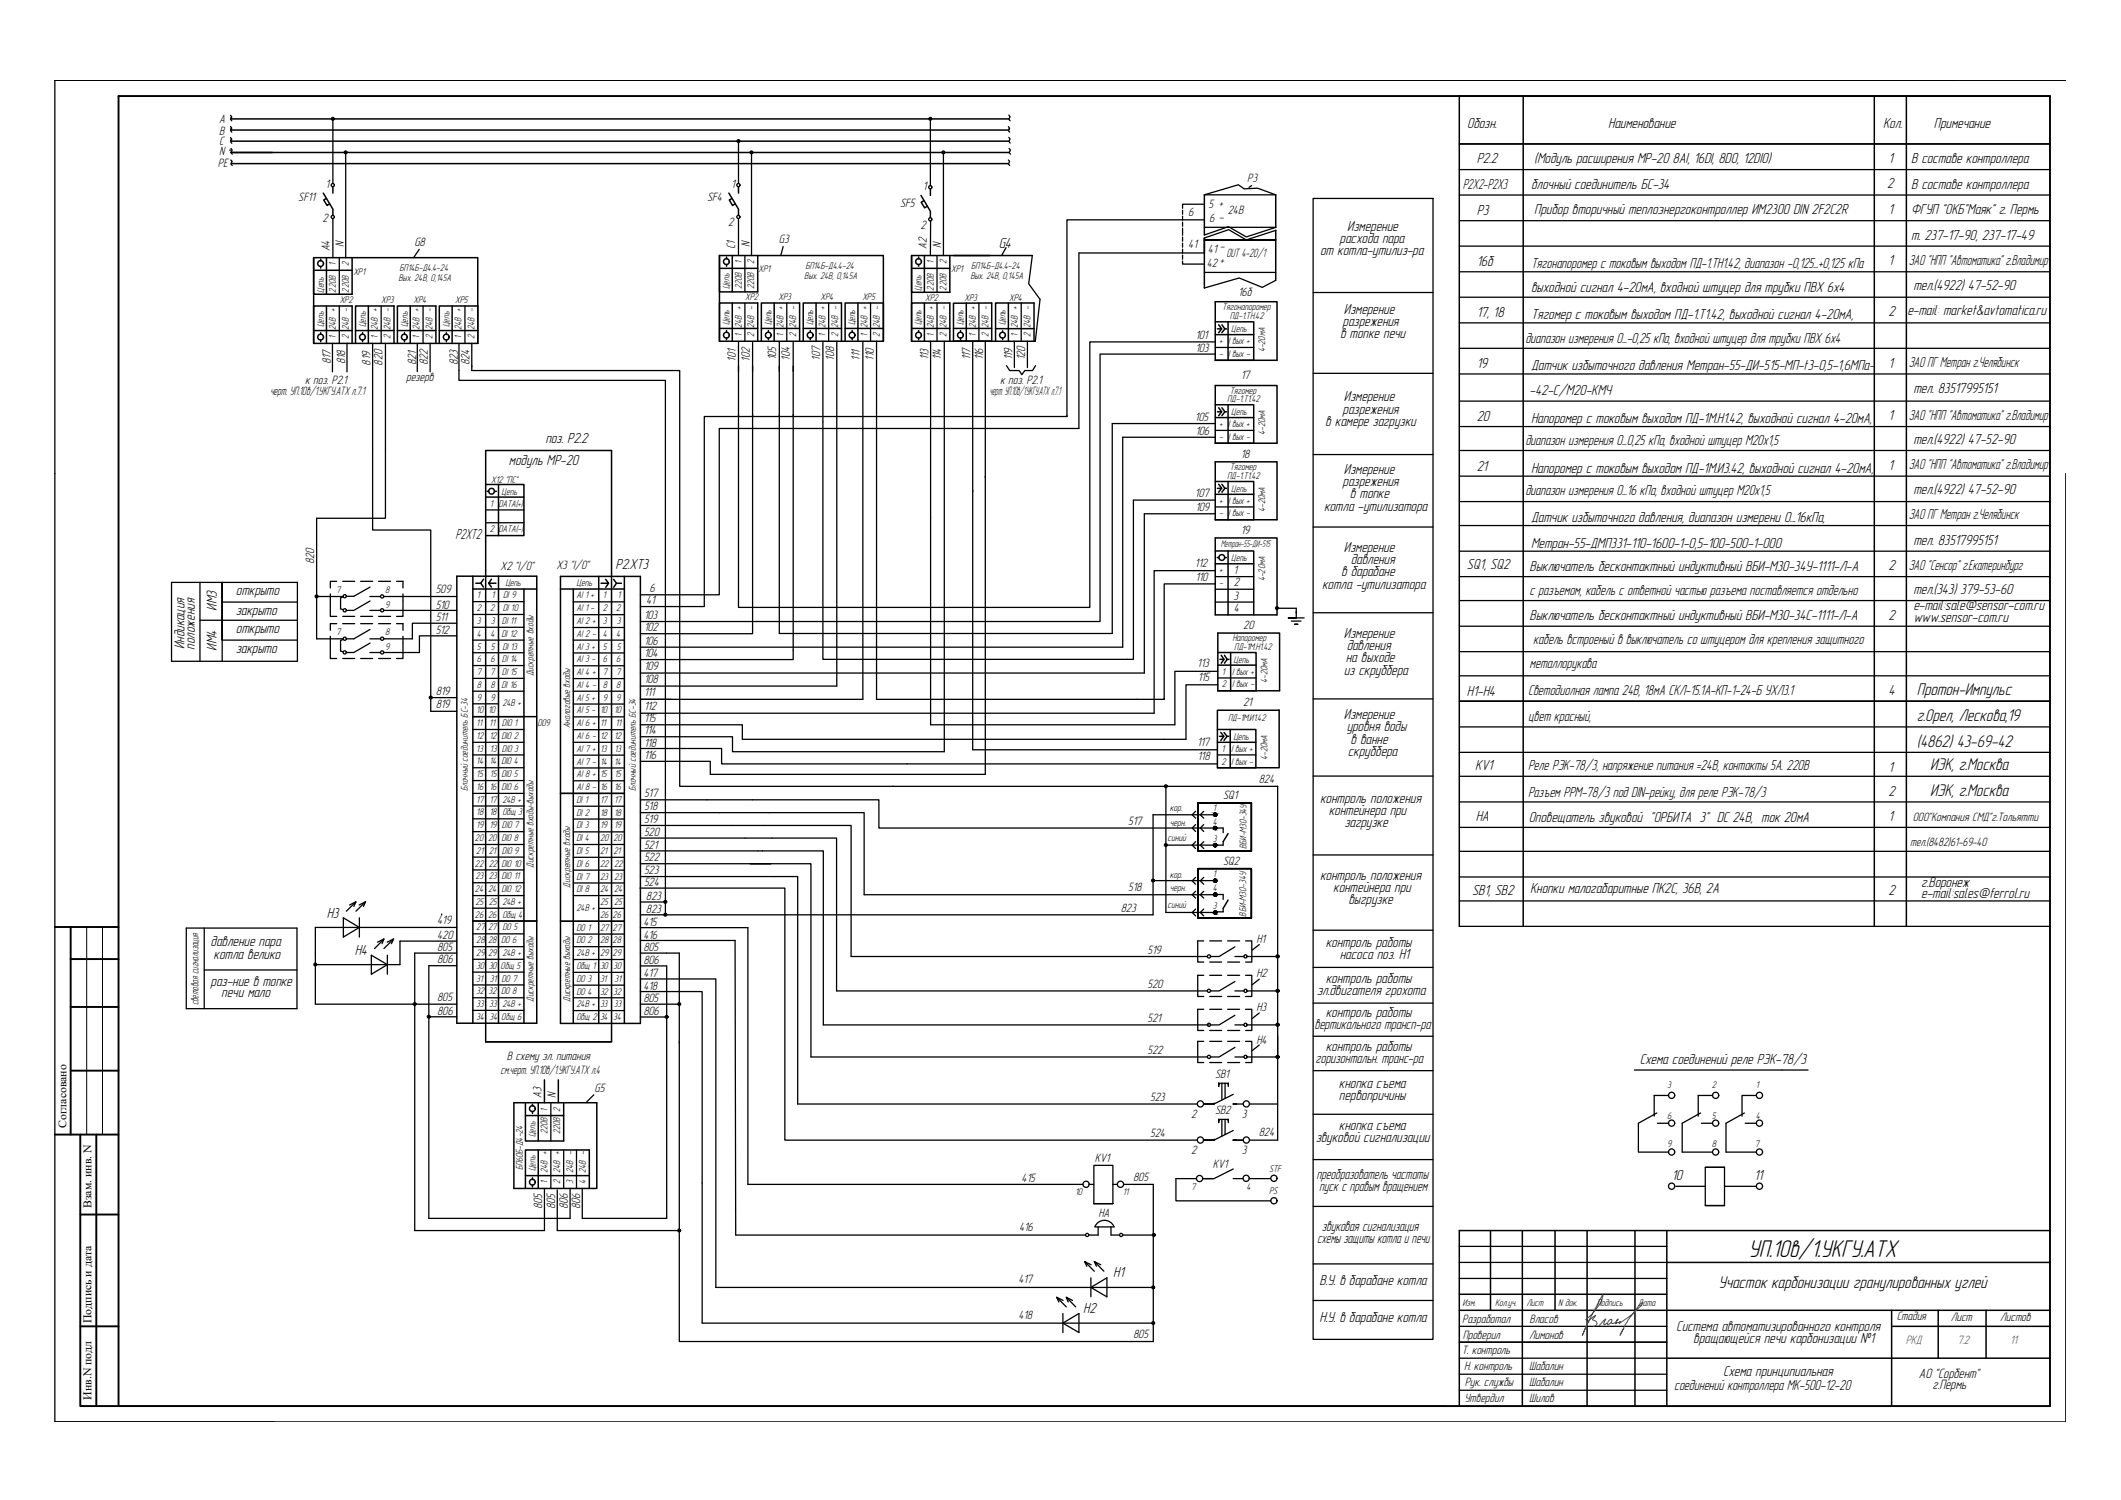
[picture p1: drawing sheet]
<svg xmlns="http://www.w3.org/2000/svg" width="420mm" height="297mm" viewBox="0 0 420 297" stroke-linecap="round" stroke-linejoin="round" font-family="sans-serif">
<defs><g id="words">
<text font-size="5" x="346.4" y="248.8">УП.10в/1.УКГУ.АТХ</text>
<g font-size="3.5">
<text x="379.7" y="137.6">Протон-Импульс</text>
<text x="379.7" y="142.8">г.Орел, Лескова,19</text>
<text x="379.7" y="147.9">(4862) 43-69-42</text>
<text x="382.3" y="152.5">ИЭК, г.Москва</text>
<text x="382.3" y="157.7">ИЭК, г.Москва</text>
<text x="340.4" y="255.1">Участок карбонизации гранулированных углей</text>
</g>
<g font-size="3">
<text x="290.6" y="25.3">Обозн.</text>
<text x="318.6" y="25.3">Наименование</text>
<text x="373" y="25.3">Кол.</text>
<text x="383.1" y="25.3">Примечание</text>
<text x="292.6" y="32.3">Р2.2</text>
<text x="303.9" y="32.3">(Модуль расширения МР-20 8AI, 16DI, 8DO, 12DIO)</text>
<text x="374.1" y="32.3">1</text>
<text x="378.6" y="32.3">В составе контроллера</text>
<text x="289.8" y="37.4">Р2X2-Р2X3</text>
<text x="303.3" y="37.4">блочный соединитель БС-34</text>
<text x="373.8" y="37.2">2</text>
<text x="378.6" y="37.4">В составе контроллера</text>
<text x="266.9" y="45.7">Измерение</text>
<text x="292.6" y="42.6">Р3</text>
<text x="303.9" y="42.4">Прибор вторичный теплоэнергоконтроллер ИМ2300 DIN 2F2C2R</text>
<text x="374.1" y="42.4">1</text>
<text x="378.6" y="42.4">ФГУП &quot;ОКБ&quot;Маяк&quot; г. Пермь</text>
<text x="378.6" y="47.5">т. 237-17-90, 237-17-49</text>
<text x="197.9" y="49">G4</text>
<text x="261.5" y="50.6">от котла-утилиз-ра</text>
<text x="265.4" y="48.1">расхода пара</text>
<text x="292.6" y="52.7">16б</text>
<text x="303.3" y="53.1">Тягонапоромер с токовым выходом ПД-1.ТН1.42, диапазон -0,125...+0,125 кПа</text>
<text x="374.1" y="52.5">1</text>
<text x="378.1" y="52.5">ЗАО &quot;НПП &quot;Автоматика&quot; г.Владимир</text>
<text x="303.3" y="57.8">выходной сигнал 4-20мА, входной штуцер для трубки ПВХ 6х4</text>
<text x="379" y="57.3">тел.(4922) 47-52-90</text>
<text x="266" y="64.6">разрежения</text>
<text x="266.2" y="62.2">Измерение</text>
<text x="292.6" y="62.8">17, 18</text>
<text x="303.3" y="63.2">Тягомер с токовым выходом ПД-1.Т1.42, выходной сигнал 4-20мА,</text>
<text x="374.1" y="62.7">2</text>
<text x="377.9" y="62.4">e-mail: market&amp;avtomatica.ru</text>
<text x="265.5" y="67">в топке печи</text>
<text x="302.2" y="68">диапазон измерения 0...-0,25 кПа, входной штуцер для трубки ПВХ 6х4</text>
<text x="292.6" y="73">19</text>
<text x="303.3" y="73.3">Датчик избыточного давления Метран-55-ДИ-515-МП-t3-0,5-1,6МПа-</text>
<text x="374.1" y="72.8">1</text>
<text x="378.1" y="72.7">ЗАО ПГ Метран г.Челябинск</text>
<text x="379" y="77.9">тел. 83517995151</text>
<text x="266" y="81.9">разрежения</text>
<text x="266.2" y="79.4">Измерение</text>
<text x="292.6" y="83.4">20</text>
<text x="303" y="78.3">-42-С/М20-КМЧ</text>
<text x="303.3" y="83.8">Напоромер с токовым выходом ПД-1М.Н1.42, выходной сигнал 4-20мА,</text>
<text x="374.1" y="83.2">1</text>
<text x="378.1" y="83.1">ЗАО &quot;НПП &quot;Автоматика&quot; г.Владимир</text>
<text x="108" y="87.8">поз. Р2.2</text>
<text x="262.5" y="84.3">в камере загрузки</text>
<text x="302.2" y="88.2">диапазон измерения 0...0,25 кПа, входной штуцер М20х1,5</text>
<text x="379" y="88">тел.(4922) 47-52-90</text>
<text x="100.8" y="92">модуль МР-20</text>
<text x="266.2" y="93.8">Измерение</text>
<text x="292.6" y="93.2">21</text>
<text x="303.3" y="93.6">Напоромер с токовым выходом ПД-1М.И3.42, выходной сигнал 4-20мА,</text>
<text x="374.1" y="93">1</text>
<text x="378.1" y="92.9">ЗАО &quot;НПП &quot;Автоматика&quot; г.Владимир</text>
<text x="262.3" y="101.1">котла -утилизатора</text>
<text x="266" y="96.2">разрежения</text>
<text x="267.4" y="98.7">в топке</text>
<text x="302.2" y="98">диапазон измерения 0...16 кПа, входной штуцер М20х1,5</text>
<text x="379" y="97.8">тел.(4922) 47-52-90</text>
<text x="90.2" y="106.7">Р2XT2</text>
<text x="303.3" y="103.4">Датчик избыточного давления, диапазон измерени 0...16кПа,</text>
<text x="378.1" y="102.7">ЗАО ПГ Метран г.Челябинск</text>
<text x="379" y="107.9">тел. 83517995151</text>
<text x="121.9" y="112.6">Р2.XT3</text>
<text x="266.2" y="109.3">Измерение</text>
<text x="267.6" y="111.7">давления</text>
<text x="290.6" y="112.6">SQ1, SQ2</text>
<text x="303" y="113.1">Выключатель бесконтактный индуктивный ВБИ-М30-34У-1111-Л-А</text>
<text x="303.3" y="108.4">Метран-55-ДМП331-110-1600-1-0,5-100-500-1-000</text>
<text x="374.1" y="113">2</text>
<text x="378.1" y="112.8">ЗАО &quot;Сенсор&quot; г.Екатеринбург</text>
<text x="46.7" y="117.9">открыто</text>
<text x="261.9" y="116.6">котла -утилизатора</text>
<text x="265.7" y="114.1">в барабане</text>
<text x="303" y="117.8">с разъемом, кабель с ответной частью разъема поставляется отдельно</text>
<text x="379" y="117.7">тел.(343) 379-53-60</text>
<text x="43" y="120.9" transform="rotate(-90 43 120.9)">ИМ3</text>
<text x="46.7" y="121.8">закрыто</text>
<text x="46.7" y="125.3">открыто</text>
<text x="303" y="122.9">Выключатель бесконтактный индуктивный ВБИ-М30-34С-1111-Л-А</text>
<text x="374.1" y="122.7">2</text>
<text x="379" y="123.2">www.sensor-com.ru</text>
<text x="379" y="120.9">e-mail:sale@sensor-com.ru</text>
<text x="36.6" y="128.5" transform="rotate(-90 36.6 128.5)">Индикация</text>
<text x="38.6" y="128.7" transform="rotate(-90 38.6 128.7)">положения</text>
<text x="43" y="128.8" transform="rotate(-90 43 128.8)">ИМ4</text>
<text x="46.7" y="129.4">закрыто</text>
<text x="266.2" y="126.3">Измерение</text>
<text x="266.6" y="131.2">на выходе</text>
<text x="266.8" y="128.7">давления</text>
<text x="303.7" y="127.6">кабель встроеный в выключатель со штуцером для крепления защитного</text>
<text x="266.2" y="133.6">из скруббера</text>
<text x="290.6" y="137.8">Н1-Н4</text>
<text x="302.7" y="137.7">Светодиолная лампа 24В, 18мА СКЛ-15.1А-КП-1-24-Б УХЛ3.1</text>
<text x="303" y="132.3">металлорукава</text>
<text x="374.1" y="137.6">4</text>
<text x="266.2" y="142.4">Измерение</text>
<text x="302.7" y="142.7">цвет красный,</text>
<text x="266.8" y="144.8">уровня воды</text>
<text x="267" y="149.7">скруббера</text>
<text x="267.5" y="147.3">в ванне</text>
<text x="292.3" y="152.5">KV1</text>
<text x="302.7" y="152.5">Реле РЭК-78/3, напряжение питания =24В, контакты 5А. 220В</text>
<text x="374.1" y="152.8">1</text>
<text x="261.5" y="159">контроль положения</text>
<text x="263.2" y="161.4">контейнера при</text>
<text x="302.7" y="157.7">Разъем РРМ-78/3 под DIN-рейку, для реле РЭК-78/3</text>
<text x="374.1" y="157.5">2</text>
<text x="266.3" y="163.8">загрузке</text>
<text x="292.3" y="162.6">НА</text>
<text x="302.8" y="162.8">Оповещатель звуковой &quot;ОРБИТА 3&quot; DC 24В, ток 20мА</text>
<text x="374.1" y="162.6">1</text>
<text x="261.5" y="174.3">контроль положения</text>
<text x="264.1" y="176.7">контейнера при</text>
<text x="267.1" y="179.1">выгрузке</text>
<text x="291.6" y="177.1">SB1, SB2</text>
<text x="303.1" y="176.9">Кнопки малогабаритные ПК2С, 36В, 2А</text>
<text x="374.1" y="177.1">2</text>
<text x="380.6" y="177.8">e-mail:sales@ferrol.ru</text>
<text x="380.6" y="175.6">г.Воронеж</text>
<text x="64.7" y="181.7">Н3</text>
<text x="41.7" y="187.4">давление пара</text>
<text x="42.3" y="189.8">котла велико</text>
<text x="70.3" y="189.1">Н4</text>
<text x="262.6" y="187.5">контроль работы</text>
<text x="265.4" y="189.9">насоса поз. Н1</text>
<text x="41.7" y="195.3">раз-ние в топке</text>
<text x="43.8" y="197.5">печи мало</text>
<text x="260.8" y="197.1">эл.двигателя грохота</text>
<text x="262.6" y="194.7">контроль работы</text>
<text x="260.4" y="203.7">вертикального трансп-ра</text>
<text x="262.6" y="201.3">контроль работы</text>
<text x="262.6" y="208.1">контроль работы</text>
<text x="260.6" y="210.6">горизонтальн. транс-ра</text>
<text x="265.2" y="215.4">кнопка съема</text>
<text x="324.8" y="210.7">Схема соединений реле РЭК-78/3</text>
<text x="265.2" y="217.8">первопричины</text>
<text x="260.6" y="226.1">звуковой сигнализации</text>
<text x="265.2" y="223.7">кнопка съема</text>
<text x="260.8" y="233.4">преобразователь частоты</text>
<text x="331.2" y="233.7">10</text>
<text x="347.5" y="233.7">11</text>
<text x="261.4" y="235.9">пуск с правым вращением</text>
<text x="261.8" y="243.8">звуковая сигнализация</text>
<text x="260.9" y="246.2">схемы защиты котла и печи</text>
<text x="220.5" y="253">Н1</text>
<text x="261.4" y="254.5">В.У. в барабане котла</text>
<text x="214.6" y="260">Н2</text>
<text x="261.4" y="261.8">Н.У. в барабане котла</text>
<text x="332" y="263.7">Система автоматизированного контроля</text>
<text x="335.4" y="266">вращающейся печи карбонизации №1</text>
<text x="331.6" y="275.4">соединений контроллера МК-500-12-20</text>
<text x="341.3" y="272.5">Схема принципиальная</text>
</g>
<g font-size="2.8">
<text x="380.1" y="272.9">АО &quot;Сорбент&quot;</text>
<text x="382.8" y="275.1">г.Пермь</text>
</g>
<g font-size="2.5">
<text x="43.4" y="28.8">С</text>
<text x="43.4" y="26.6">В</text>
<text x="43.4" y="24.4">А</text>
<text x="43.2" y="33.1">РЕ</text>
<text x="43.4" y="30.8">N</text>
<text x="59.1" y="39.7">SF11</text>
<text x="64.5" y="37.2">1</text>
<text x="140.1" y="39.7">SF4</text>
<text x="144.8" y="37.2">1</text>
<text x="178.3" y="40.9">SF5</text>
<text x="182.8" y="37.6">1</text>
<text x="239.4" y="41.2">5 +</text>
<text x="247.1" y="36.1">Р3</text>
<text x="63.9" y="44">2</text>
<text x="144.3" y="44.8">2</text>
<text x="182.3" y="45.3">2</text>
<text x="235.4" y="42.8">6</text>
<text x="239.6" y="44">6 -</text>
<text x="243.2" y="42.3">24В</text>
<text x="65.3" y="49.8" transform="rotate(-90 65.3 49.8)">A4</text>
<text x="68.1" y="49" transform="rotate(-90 68.1 49)">N</text>
<text x="82.1" y="48.7">G8</text>
<text x="145.6" y="49.3" transform="rotate(-90 145.6 49.3)">C1</text>
<text x="148.5" y="49" transform="rotate(-90 148.5 49)">N</text>
<text x="154.3" y="48.2">G3</text>
<text x="183.6" y="49.3" transform="rotate(-90 183.6 49.3)">A2</text>
<text x="186.5" y="49.2" transform="rotate(-90 186.5 49.2)">N</text>
<text x="235.4" y="49.2">41</text>
<text x="239" y="52.9">42</text>
<text x="239.3" y="50.1">41 -</text>
<text x="241.6" y="52.3">+</text>
<text x="242.9" y="50.9">OUT 4-20/1</text>
<text x="245.3" y="58.6">16б</text>
<text x="145.8" y="71.6" transform="rotate(-90 145.8 71.6)">101</text>
<text x="148.5" y="71.6" transform="rotate(-90 148.5 71.6)">102</text>
<text x="153.7" y="71.3" transform="rotate(-90 153.7 71.3)">105</text>
<text x="156.5" y="71.4" transform="rotate(-90 156.5 71.4)">104</text>
<text x="162.5" y="71.4" transform="rotate(-90 162.5 71.4)">107</text>
<text x="165.2" y="71.4" transform="rotate(-90 165.2 71.4)">108</text>
<text x="170.3" y="71.4" transform="rotate(-90 170.3 71.4)">111</text>
<text x="173.1" y="71.4" transform="rotate(-90 173.1 71.4)">110</text>
<text x="183.9" y="71.4" transform="rotate(-90 183.9 71.4)">113</text>
<text x="186.5" y="71.4" transform="rotate(-90 186.5 71.4)">114</text>
<text x="192.3" y="71.4" transform="rotate(-90 192.3 71.4)">117</text>
<text x="194.8" y="71.4" transform="rotate(-90 194.8 71.4)">116</text>
<text x="200.6" y="71.4" transform="rotate(-90 200.6 71.4)">119</text>
<text x="203.1" y="71.4" transform="rotate(-90 203.1 71.4)">120</text>
<text x="236.8" y="67.2">101</text>
<text x="236.8" y="69.6">103</text>
<text x="60.5" y="76">к поз. Р2.1</text>
<text x="65.5" y="72.1" transform="rotate(-90 65.5 72.1)">817</text>
<text x="68.4" y="72.1" transform="rotate(-90 68.4 72.1)">818</text>
<text x="73.4" y="72.4" transform="rotate(-90 73.4 72.4)">819</text>
<text x="75.8" y="72.4" transform="rotate(-90 75.8 72.4)">820</text>
<text x="80.5" y="75.5">резерв</text>
<text x="82.4" y="72.2" transform="rotate(-90 82.4 72.2)">821</text>
<text x="84.8" y="72.2" transform="rotate(-90 84.8 72.2)">822</text>
<text x="90.7" y="72.2" transform="rotate(-90 90.7 72.2)">823</text>
<text x="93" y="72.2" transform="rotate(-90 93 72.2)">824</text>
<text x="198.1" y="76">к поз. Р2.1</text>
<text x="245.8" y="75">17</text>
<text x="53.5" y="78.3">черт. УП.10в/1.УКГУ.АТХ л.7.1</text>
<text x="196" y="78.3">черт. УП.10в/1.УКГУ.АТХ л.7.1</text>
<text x="236.7" y="83.4">105</text>
<text x="236.8" y="86.1">106</text>
<text x="245.8" y="90.6">18</text>
<text x="236.7" y="98.4">107</text>
<text x="236.8" y="101.3">109</text>
<text x="245.8" y="105.8">19</text>
<text x="62.3" y="111.7" transform="rotate(-90 62.3 111.7)">820</text>
<text x="99.2" y="112.8">Х2 &quot;I/O&quot;</text>
<text x="110.3" y="112.7">Х3 &quot;I/O&quot;</text>
<text x="236.7" y="112.2">112</text>
<text x="244.3" y="113.7">1</text>
<text x="86.3" y="117.5">509</text>
<text x="128" y="119.6">41</text>
<text x="128.6" y="117.2">6</text>
<text x="236.8" y="115.1">110</text>
<text x="244.3" y="118.8">3</text>
<text x="244.4" y="116.1">2</text>
<text x="86.3" y="120.6">510</text>
<text x="86.3" y="123">511</text>
<text x="86.3" y="125.6">512</text>
<text x="127.6" y="122.5">103</text>
<text x="127.6" y="125">102</text>
<text x="244.4" y="121.2">4</text>
<text x="246.3" y="124.5">20</text>
<text x="127.6" y="130.1">104</text>
<text x="127.6" y="127.6">106</text>
<text x="86.3" y="137.6">819</text>
<text x="127.6" y="135.2">108</text>
<text x="127.6" y="132.7">109</text>
<text x="127.6" y="137.8">111</text>
<text x="237.2" y="132.1">113</text>
<text x="237.3" y="134.9">115</text>
<text x="86.3" y="140.3">819</text>
<text x="127.6" y="140.6">112</text>
<text x="127.6" y="143.1">115</text>
<text x="246.2" y="139.8">21</text>
<text x="127.6" y="147.9">118</text>
<text x="127.6" y="145.4">114</text>
<text x="237.1" y="147.7">117</text>
<text x="127.6" y="150.3">116</text>
<text x="237.2" y="150.6">118</text>
<text x="249.4" y="155">824</text>
<text x="127.6" y="157.9">517</text>
<text x="127.6" y="160.5">518</text>
<text x="242.3" y="158.2">SQ1</text>
<text x="127.6" y="163">519</text>
<text x="127.6" y="165.5">520</text>
<text x="223.5" y="163.4">517</text>
<text x="378.4" y="167.4">тел.(8482)61-69-40</text>
<text x="378.9" y="162.6">ООО&quot;Компания СМД&quot;г.Тольятти</text>
<text x="127.6" y="168">521</text>
<text x="127.6" y="170.6">522</text>
<text x="127.6" y="173.1">523</text>
<text x="242.3" y="171.3">SQ2</text>
<text x="127.6" y="175.4">524</text>
<text x="128" y="178.2">823</text>
<text x="223.5" y="176.5">518</text>
<text x="86.6" y="183">419</text>
<text x="86.6" y="185.9">420</text>
<text x="127.5" y="183.3">415</text>
<text x="127.5" y="185.9">416</text>
<text x="128" y="180.7">823</text>
<text x="222" y="180.5">823</text>
<text x="86.6" y="188.3">805</text>
<text x="86.6" y="190.8">806</text>
<text x="127.5" y="188.4">805</text>
<text x="127.5" y="190.9">806</text>
<text x="227.3" y="188.9">519</text>
<text x="248.9" y="186.7">Н1</text>
<text x="127.5" y="193.4">417</text>
<text x="127.5" y="196">418</text>
<text x="227.3" y="195.7">520</text>
<text x="248.9" y="193.6">Н2</text>
<text x="86.6" y="198.2">805</text>
<text x="86.6" y="201">806</text>
<text x="127.5" y="198.5">805</text>
<text x="127.5" y="201">806</text>
<text x="227.3" y="202.4">521</text>
<text x="248.9" y="200.3">Н3</text>
<text x="100.4" y="209.8">В схему эл. питания</text>
<text x="227.3" y="208.8">522</text>
<text x="248.9" y="206.6">Н4</text>
<text x="99.2" y="212.7">см.черт. УП.10в/1.УКГУ.АТХ л.4</text>
<text x="240.7" y="213.5">SB1</text>
<text x="107.3" y="217.4" transform="rotate(-90 107.3 217.4)">A3</text>
<text x="110.1" y="217.4" transform="rotate(-90 110.1 217.4)">N</text>
<text x="117.8" y="216.3">G5</text>
<text x="227.9" y="218.1">523</text>
<text x="236" y="221.4">2</text>
<text x="240.7" y="220.6">SB2</text>
<text x="246" y="221.4">3</text>
<text x="227.9" y="225.2">524</text>
<text x="249.4" y="224.9">824</text>
<text x="202.4" y="234">415</text>
<text x="216.9" y="230.1">KV1</text>
<text x="224.5" y="233.9">805</text>
<text x="236" y="228.6">2</text>
<text x="240.3" y="231.4">KV1</text>
<text x="246" y="228.6">3</text>
<text x="107.4" y="239.4" transform="rotate(-90 107.4 239.4)">805</text>
<text x="110" y="239.4" transform="rotate(-90 110 239.4)">805</text>
<text x="112.5" y="239.4" transform="rotate(-90 112.5 239.4)">806</text>
<text x="114.9" y="239.4" transform="rotate(-90 114.9 239.4)">806</text>
<text x="201.9" y="243.9">416</text>
<text x="217.6" y="241">HA</text>
<text x="201.7" y="254">417</text>
<text x="201.7" y="261.3">418</text>
<text x="289.7" y="262">Разработал</text>
<text x="303" y="262">Власов</text>
<text x="375.7" y="261.5">Стадия</text>
<text x="386.4" y="261.6">Лист</text>
<text x="396.2" y="261.6">Листов</text>
<text x="224.5" y="264.9">805</text>
<text x="289.6" y="268.2">Т. контроль</text>
<text x="289.8" y="265.2">Проверил</text>
<text x="302.9" y="265.2">Лимонов</text>
<text x="290" y="271.3">Н. контроль</text>
<text x="290.2" y="274.5">Рук. службы</text>
<text x="302.9" y="271.2">Шабалин</text>
<text x="302.9" y="274.4">Шабалин</text>
<text x="290.1" y="277.6">Утвердил</text>
<text x="302.9" y="277.6">Шилов</text>
</g>
<g font-size="2.5" fill="#545454">
<text x="377.5" y="266.2">РКД</text>
<text x="387.8" y="266.2">7.2</text>
<text x="398.2" y="266.2">11</text>
</g>
<g font-size="2.3">
<text x="13.2" y="223.4" transform="rotate(-90 13.2 223.4)">Согласовано</text>
<text x="18.1" y="239.2" transform="rotate(-90 18.1 239.2)">Взам. инв. N</text>
<text x="18.1" y="262" transform="rotate(-90 18.1 262)">Подпись и дата</text>
<text x="18.1" y="277.2" transform="rotate(-90 18.1 277.2)">Инв.N подл</text>
</g>
<text font-size="2.2" x="39.3" y="199.1" transform="rotate(-90 39.3 199.1)">световая сигнализация</text>
<g font-size="2">
<text x="66.5" y="52.8" transform="rotate(-90 66.5 52.8)">1</text>
<text x="69.1" y="52.8" transform="rotate(-90 69.1 52.8)">2</text>
<text x="79.1" y="53.6">БП14Б-Д4.4-24</text>
<text x="146.9" y="52.3" transform="rotate(-90 146.9 52.3)">1</text>
<text x="149.4" y="52.3" transform="rotate(-90 149.4 52.3)">2</text>
<text x="150.3" y="53.9">XP1</text>
<text x="159.5" y="53.2">БП14Б-Д4.4-24</text>
<text x="185" y="52.3" transform="rotate(-90 185 52.3)">1</text>
<text x="187.5" y="52.3" transform="rotate(-90 187.5 52.3)">2</text>
<text x="188.4" y="53.9">XP1</text>
<text x="192.4" y="53.2">БП14Б-Д4.4-24</text>
<text x="64.2" y="58" transform="rotate(-90 64.2 58)">Цепь</text>
<text x="66.5" y="57.9" transform="rotate(-90 66.5 57.9)">220В</text>
<text x="67.3" y="60">XP2</text>
<text x="69.1" y="57.9" transform="rotate(-90 69.1 57.9)">220В</text>
<text x="70" y="54.4">XP1</text>
<text x="75.5" y="60">XP3</text>
<text x="78.9" y="55.7">Вых. 24В, 0,145А</text>
<text x="81.9" y="60">XP4</text>
<text x="90.2" y="60">XP5</text>
<text x="144.5" y="57.2" transform="rotate(-90 144.5 57.2)">Цепь</text>
<text x="146.9" y="57.2" transform="rotate(-90 146.9 57.2)">220В</text>
<text x="147.6" y="59.5">XP2</text>
<text x="149.4" y="57.2" transform="rotate(-90 149.4 57.2)">220В</text>
<text x="154.2" y="59.5">XP3</text>
<text x="159.3" y="55.3">Вых. 24В, 0,145А</text>
<text x="162.5" y="59.5">XP4</text>
<text x="170.8" y="59.5">XP5</text>
<text x="182.6" y="57.6" transform="rotate(-90 182.6 57.6)">Цепь</text>
<text x="183.3" y="59.5">XP2</text>
<text x="185" y="57.5" transform="rotate(-90 185 57.5)">220В</text>
<text x="187.5" y="57.5" transform="rotate(-90 187.5 57.5)">220В</text>
<text x="191.1" y="59.6">XP3</text>
<text x="192.2" y="55.3">Вых. 24В, 0,145А</text>
<text x="199.9" y="59.5">XP4</text>
<text x="64.2" y="64.8" transform="rotate(-90 64.2 64.8)">Цепь</text>
<text x="66.5" y="65.3" transform="rotate(-90 66.5 65.3)">24В +</text>
<text x="69.1" y="65.3" transform="rotate(-90 69.1 65.3)">24В -</text>
<text x="72.5" y="64.8" transform="rotate(-90 72.5 64.8)">Цепь</text>
<text x="74.8" y="65.3" transform="rotate(-90 74.8 65.3)">24В +</text>
<text x="77.4" y="65.3" transform="rotate(-90 77.4 65.3)">24В -</text>
<text x="80.8" y="64.8" transform="rotate(-90 80.8 64.8)">Цепь</text>
<text x="83.1" y="65.3" transform="rotate(-90 83.1 65.3)">24В +</text>
<text x="85.7" y="65.3" transform="rotate(-90 85.7 65.3)">24В -</text>
<text x="89.1" y="64.8" transform="rotate(-90 89.1 64.8)">Цепь</text>
<text x="91.4" y="65.3" transform="rotate(-90 91.4 65.3)">24В +</text>
<text x="94" y="65.3" transform="rotate(-90 94 65.3)">24В -</text>
<text x="144.5" y="64.4" transform="rotate(-90 144.5 64.4)">Цепь</text>
<text x="146.9" y="64.9" transform="rotate(-90 146.9 64.9)">24В +</text>
<text x="149.4" y="64.9" transform="rotate(-90 149.4 64.9)">24В -</text>
<text x="152.8" y="64.4" transform="rotate(-90 152.8 64.4)">Цепь</text>
<text x="155.2" y="64.9" transform="rotate(-90 155.2 64.9)">24В +</text>
<text x="157.7" y="64.9" transform="rotate(-90 157.7 64.9)">24В -</text>
<text x="161.1" y="64.4" transform="rotate(-90 161.1 64.4)">Цепь</text>
<text x="163.5" y="64.9" transform="rotate(-90 163.5 64.9)">24В +</text>
<text x="166" y="64.9" transform="rotate(-90 166 64.9)">24В -</text>
<text x="169.4" y="64.4" transform="rotate(-90 169.4 64.4)">Цепь</text>
<text x="171.8" y="64.9" transform="rotate(-90 171.8 64.9)">24В +</text>
<text x="174.3" y="64.9" transform="rotate(-90 174.3 64.9)">24В -</text>
<text x="182.6" y="64.4" transform="rotate(-90 182.6 64.4)">Цепь</text>
<text x="185" y="64.9" transform="rotate(-90 185 64.9)">24В +</text>
<text x="187.5" y="64.9" transform="rotate(-90 187.5 64.9)">24В -</text>
<text x="190.9" y="64.4" transform="rotate(-90 190.9 64.4)">Цепь</text>
<text x="193.3" y="64.9" transform="rotate(-90 193.3 64.9)">24В +</text>
<text x="195.8" y="64.9" transform="rotate(-90 195.8 64.9)">24В -</text>
<text x="199.2" y="64.4" transform="rotate(-90 199.2 64.4)">Цепь</text>
<text x="201.6" y="64.9" transform="rotate(-90 201.6 64.9)">24В +</text>
<text x="204.2" y="64.9" transform="rotate(-90 204.2 64.9)">24В -</text>
<text x="242.1" y="61.4">Тягонапоромер</text>
<text x="243.6" y="63.2">ПД-1.ТН.42</text>
<text x="243.9" y="65.8">Цепь</text>
<text x="66.5" y="67.2" transform="rotate(-90 66.5 67.2)">1</text>
<text x="69.1" y="67.2" transform="rotate(-90 69.1 67.2)">2</text>
<text x="74.8" y="67.2" transform="rotate(-90 74.8 67.2)">1</text>
<text x="77.4" y="67.2" transform="rotate(-90 77.4 67.2)">2</text>
<text x="83.1" y="67.2" transform="rotate(-90 83.1 67.2)">1</text>
<text x="85.7" y="67.2" transform="rotate(-90 85.7 67.2)">2</text>
<text x="91.4" y="67.2" transform="rotate(-90 91.4 67.2)">1</text>
<text x="94" y="67.2" transform="rotate(-90 94 67.2)">2</text>
<text x="146.9" y="66.8" transform="rotate(-90 146.9 66.8)">1</text>
<text x="149.4" y="66.8" transform="rotate(-90 149.4 66.8)">2</text>
<text x="155.2" y="66.8" transform="rotate(-90 155.2 66.8)">1</text>
<text x="157.7" y="66.8" transform="rotate(-90 157.7 66.8)">2</text>
<text x="163.5" y="66.8" transform="rotate(-90 163.5 66.8)">1</text>
<text x="166" y="66.8" transform="rotate(-90 166 66.8)">2</text>
<text x="171.8" y="66.8" transform="rotate(-90 171.8 66.8)">1</text>
<text x="174.3" y="66.8" transform="rotate(-90 174.3 66.8)">2</text>
<text x="185" y="66.8" transform="rotate(-90 185 66.8)">1</text>
<text x="187.5" y="66.8" transform="rotate(-90 187.5 66.8)">2</text>
<text x="193.3" y="66.8" transform="rotate(-90 193.3 66.8)">1</text>
<text x="195.8" y="66.8" transform="rotate(-90 195.8 66.8)">2</text>
<text x="201.6" y="66.8" transform="rotate(-90 201.6 66.8)">1</text>
<text x="204.2" y="66.8" transform="rotate(-90 204.2 66.8)">2</text>
<text x="241.5" y="68.1">+ I вых +</text>
<text x="241.5" y="70.7">- I вых -</text>
<text x="250.6" y="69.8" transform="rotate(-90 250.6 69.8)">4-20мА</text>
<text x="243.6" y="77.9">Тягомер</text>
<text x="243.1" y="79.6">ПД-1.Т1.42</text>
<text x="243.9" y="82.2">Цепь</text>
<text x="241.5" y="84.6">+ I вых +</text>
<text x="241.5" y="87.1">- I вых -</text>
<text x="250.6" y="86.2" transform="rotate(-90 250.6 86.2)">4-20мА</text>
<text x="97.3" y="95.6">Х12 &quot;ПС&quot;</text>
<text x="243.1" y="94.8">ПД-1.Т1.42</text>
<text x="243.6" y="93.1">Тягомер</text>
<text x="97" y="100.3">1</text>
<text x="98.7" y="100.3">DATA(+)</text>
<text x="99.3" y="97.9">Цепь</text>
<text x="241.5" y="99.8">+ I вых +</text>
<text x="243.9" y="97.3">Цепь</text>
<text x="250.6" y="101.4" transform="rotate(-90 250.6 101.4)">4-20мА</text>
<text x="97" y="105.4">2</text>
<text x="98.7" y="105.4">DATA(-)</text>
<text x="241.5" y="102.2">- I вых -</text>
<text x="241.5" y="113.5">+</text>
<text x="241.8" y="108.3">Метран-55-ДИ-515</text>
<text x="243.9" y="111.1">Цепь</text>
<text x="66.6" y="117.4">7</text>
<text x="76.3" y="117.4">8</text>
<text x="94.5" y="118.5">1</text>
<text x="97.4" y="118.5">1</text>
<text x="99.7" y="118.5">DI 9</text>
<text x="100.1" y="116.1">Цепь</text>
<text x="114.2" y="116.1">Цепь</text>
<text x="114.2" y="118.5">AI 1 +</text>
<text x="119.4" y="118.5">1</text>
<text x="122.3" y="118.5">1</text>
<text x="241.5" y="116">-</text>
<text x="250.6" y="115.1" transform="rotate(-90 250.6 115.1)">4-20мА</text>
<text x="66.6" y="125.8">7</text>
<text x="76.3" y="125.8">8</text>
<text x="76.3" y="120.3">9</text>
<text x="94.5" y="121">2</text>
<text x="94.5" y="123.5">3</text>
<text x="97.1" y="121">2</text>
<text x="97.2" y="123.5">3</text>
<text x="99.4" y="123.5">DI 11</text>
<text x="99.6" y="121">DI 10</text>
<text x="114.2" y="121">AI 1 -</text>
<text x="114.2" y="123.6">AI 2 +</text>
<text x="119.4" y="121">2</text>
<text x="119.4" y="123.6">3</text>
<text x="122.1" y="121">2</text>
<text x="122.2" y="123.6">3</text>
<text x="76.3" y="128.7">9</text>
<text x="94.5" y="126.1">4</text>
<text x="94.5" y="128.6">5</text>
<text x="94.5" y="131.1">6</text>
<text x="97.1" y="126.1">4</text>
<text x="97.1" y="131.1">6</text>
<text x="97.2" y="128.6">5</text>
<text x="99.3" y="126.1">DI 12</text>
<text x="99.4" y="131.1">DI 14</text>
<text x="99.5" y="128.6">DI 13</text>
<text x="114.2" y="126.1">AI 2 -</text>
<text x="114.2" y="128.6">AI 3 +</text>
<text x="114.2" y="131.2">AI 3 -</text>
<text x="119.4" y="126.1">4</text>
<text x="119.4" y="128.6">5</text>
<text x="119.4" y="131.2">6</text>
<text x="122.1" y="126.1">4</text>
<text x="122.1" y="131.2">6</text>
<text x="122.2" y="128.6">5</text>
<text x="244.1" y="127">Напоромер</text>
<text x="244.4" y="131.2">Цепь</text>
<text x="244.5" y="128.7">ПД-1M.Н1.42</text>
<text x="94.5" y="133.7">7</text>
<text x="94.5" y="136.2">8</text>
<text x="97.1" y="133.7">7</text>
<text x="97.1" y="136.2">8</text>
<text x="99.3" y="136.2">DI 16</text>
<text x="99.4" y="133.7">DI 15</text>
<text x="105.7" y="134" transform="rotate(-90 105.7 134)">Дискретные входы</text>
<text x="114.2" y="133.7">AI 4 +</text>
<text x="114.2" y="136.2">AI 4 -</text>
<text x="119.4" y="133.7">7</text>
<text x="119.4" y="136.2">8</text>
<text x="122.1" y="133.7">7</text>
<text x="122.1" y="136.2">8</text>
<text x="242" y="133.6">1</text>
<text x="242" y="136.1">2</text>
<text x="244.1" y="133.6">I вых +</text>
<text x="244.1" y="136.1">I вых -</text>
<text x="251.1" y="135.2" transform="rotate(-90 251.1 135.2)">4-20мА</text>
<text x="94.3" y="141.2">10</text>
<text x="94.3" y="143.8">11</text>
<text x="94.5" y="138.7">9</text>
<text x="96.7" y="141.2">10</text>
<text x="96.9" y="143.8">11</text>
<text x="97.1" y="138.7">9</text>
<text x="99.4" y="143.8">DIO 1</text>
<text x="99.5" y="139.8">24В +</text>
<text x="106.5" y="143.8">DO9</text>
<text x="114.2" y="138.7">AI 5 +</text>
<text x="114.2" y="141.3">AI 5 -</text>
<text x="114.2" y="143.8">AI 6 +</text>
<text x="118.9" y="141.3">10</text>
<text x="118.9" y="143.8">11</text>
<text x="119.4" y="138.7">9</text>
<text x="121.7" y="141.3">10</text>
<text x="121.9" y="143.8">11</text>
<text x="122.1" y="138.7">9</text>
<text x="243.3" y="142.7">ПД-1М.И1.42</text>
<text x="94.3" y="146.3">12</text>
<text x="94.3" y="148.9">13</text>
<text x="97" y="146.3">12</text>
<text x="97.1" y="148.9">13</text>
<text x="99.3" y="146.3">DIO 2</text>
<text x="99.4" y="148.9">DIO 3</text>
<text x="113" y="144.2" transform="rotate(-90 113 144.2)">Аналоговые входы</text>
<text x="114.2" y="146.4">AI 6 -</text>
<text x="114.2" y="148.9">AI 7 +</text>
<text x="118.9" y="146.4">12</text>
<text x="118.9" y="148.9">13</text>
<text x="121.7" y="146.4">12</text>
<text x="121.7" y="148.9">13</text>
<text x="242" y="148.9">1</text>
<text x="243.9" y="148.9">I вых +</text>
<text x="244.3" y="146.4">Цепь</text>
<text x="94.3" y="151.4">14</text>
<text x="94.3" y="153.9">15</text>
<text x="97" y="151.4">14</text>
<text x="97.1" y="153.9">15</text>
<text x="99.3" y="151.4">DIO 4</text>
<text x="99.3" y="153.9">DIO 5</text>
<text x="114.2" y="151.4">AI 7 -</text>
<text x="114.2" y="153.9">AI 8 +</text>
<text x="118.9" y="151.4">14</text>
<text x="118.9" y="153.9">15</text>
<text x="121.7" y="151.4">14</text>
<text x="121.7" y="153.9">15</text>
<text x="242" y="151.4">2</text>
<text x="243.9" y="151.4">I вых -</text>
<text x="251.1" y="150.5" transform="rotate(-90 251.1 150.5)">4-20мА</text>
<text x="92.7" y="156.6" transform="rotate(-90 92.7 156.6)">Блочный соединитель БС-34</text>
<text x="94.3" y="156.4">16</text>
<text x="94.3" y="159">17</text>
<text x="94.3" y="161.5">18</text>
<text x="97" y="156.4">16</text>
<text x="97" y="159">17</text>
<text x="97" y="161.5">18</text>
<text x="99.3" y="156.4">DIO 6</text>
<text x="99.5" y="159">24В +</text>
<text x="99.5" y="161.5">Общ 3</text>
<text x="114.2" y="159">DI 1</text>
<text x="114.2" y="161.5">DI 2</text>
<text x="114.2" y="156.5">AI 8 -</text>
<text x="118.9" y="156.5">16</text>
<text x="118.9" y="159">17</text>
<text x="118.9" y="161.5">18</text>
<text x="121.7" y="156.5">16</text>
<text x="121.7" y="159">17</text>
<text x="121.7" y="161.5">18</text>
<text x="125.9" y="156.7" transform="rotate(-90 125.9 156.7)">Блочный соединитель БС-34</text>
<text x="231.8" y="160.5">кор.</text>
<text x="240.2" y="160.5">1</text>
<text x="94.1" y="166.6">20</text>
<text x="94.3" y="164">19</text>
<text x="96.7" y="166.6">20</text>
<text x="97" y="164">19</text>
<text x="99.3" y="166.6">DIO 8</text>
<text x="99.4" y="164">DIO 7</text>
<text x="114.2" y="164.1">DI 3</text>
<text x="114.2" y="166.6">DI 4</text>
<text x="118.9" y="164.1">19</text>
<text x="118.9" y="166.6">20</text>
<text x="121.5" y="166.6">20</text>
<text x="121.7" y="164.1">19</text>
<text x="231.3" y="166.6">синий</text>
<text x="231.8" y="163.5">черн.</text>
<text x="240.2" y="163.3">4</text>
<text x="240.2" y="166.7">3</text>
<text x="94.1" y="171.6">22</text>
<text x="94.3" y="169.1">21</text>
<text x="96.8" y="169.1">21</text>
<text x="96.8" y="171.6">22</text>
<text x="99.3" y="171.6">DIO 10</text>
<text x="99.4" y="169.1">DIO 9</text>
<text x="105.7" y="171.9" transform="rotate(-90 105.7 171.9)">Дискретные входы-выходы</text>
<text x="114.2" y="169.1">DI 5</text>
<text x="114.2" y="171.6">DI 6</text>
<text x="118.9" y="169.1">21</text>
<text x="118.9" y="171.6">22</text>
<text x="121.5" y="169.1">21</text>
<text x="121.7" y="171.6">22</text>
<text x="231.8" y="173.9">кор.</text>
<text x="240.2" y="173.6">1</text>
<text x="246.9" y="168.1" transform="rotate(-90 246.9 168.1)">ВБИ-М30-34У</text>
<text x="94.1" y="176.7">24</text>
<text x="94.2" y="174.1">23</text>
<text x="94.2" y="179.2">25</text>
<text x="96.7" y="176.7">24</text>
<text x="96.8" y="174.1">23</text>
<text x="96.8" y="179.2">25</text>
<text x="99.3" y="174.1">DIO 11</text>
<text x="99.3" y="176.7">DIO 12</text>
<text x="99.5" y="179.2">24В +</text>
<text x="113" y="175.8" transform="rotate(-90 113 175.8)">Дискретные входы</text>
<text x="114.2" y="174.2">DI 7</text>
<text x="114.2" y="176.7">DI 8</text>
<text x="118.9" y="174.2">23</text>
<text x="118.9" y="176.7">24</text>
<text x="118.9" y="179.2">25</text>
<text x="121.7" y="174.2">23</text>
<text x="121.7" y="176.7">24</text>
<text x="121.7" y="179.2">25</text>
<text x="231.3" y="179.9">синий</text>
<text x="231.8" y="176.5">черн.</text>
<text x="240.2" y="176.5">4</text>
<text x="94.1" y="181.7">26</text>
<text x="94.3" y="184.2">27</text>
<text x="96.7" y="184.2">27</text>
<text x="96.7" y="181.7">26</text>
<text x="99.5" y="181.7">Общ 4</text>
<text x="99.6" y="184.2">DO 5</text>
<text x="114.2" y="184.3">DO 1</text>
<text x="114.2" y="180.4">24В +</text>
<text x="118.9" y="184.3">27</text>
<text x="118.9" y="181.8">26</text>
<text x="121.4" y="184.3">27</text>
<text x="121.4" y="181.8">26</text>
<text x="240.2" y="180.1">3</text>
<text x="246.9" y="181.5" transform="rotate(-90 246.9 181.5)">ВБИ-М30-34У</text>
<text x="94.3" y="191.9">30</text>
<text x="94.3" y="189.3">29</text>
<text x="94.3" y="186.8">28</text>
<text x="96.7" y="189.3">29</text>
<text x="96.7" y="186.8">28</text>
<text x="96.8" y="191.9">30</text>
<text x="99.2" y="191.9">Общ 5</text>
<text x="99.3" y="186.8">DO 6</text>
<text x="99.5" y="189.3">24В +</text>
<text x="114.2" y="191.9">Общ 1</text>
<text x="114.2" y="189.3">24В +</text>
<text x="114.2" y="186.8">DO 2</text>
<text x="118.9" y="191.9">30</text>
<text x="118.9" y="189.3">29</text>
<text x="118.9" y="186.8">28</text>
<text x="121.4" y="189.3">29</text>
<text x="121.4" y="186.8">28</text>
<text x="121.4" y="191.9">30</text>
<text x="94.3" y="194.4">31</text>
<text x="94.3" y="196.9">32</text>
<text x="96.8" y="196.9">32</text>
<text x="97.1" y="194.4">31</text>
<text x="99.3" y="196.9">DO 8</text>
<text x="99.3" y="194.4">DO 7</text>
<text x="114.2" y="194.4">DO 3</text>
<text x="114.2" y="196.9">DO 4</text>
<text x="118.9" y="194.4">31</text>
<text x="118.9" y="196.9">32</text>
<text x="121.4" y="196.9">32</text>
<text x="121.7" y="194.4">31</text>
<text x="94.3" y="199.4">33</text>
<text x="94.3" y="202">34</text>
<text x="96.9" y="199.4">33</text>
<text x="97" y="202">34</text>
<text x="99.3" y="202">Общ 6</text>
<text x="99.5" y="199.4">24В +</text>
<text x="105.7" y="198.4" transform="rotate(-90 105.7 198.4)">Дискретные выходы</text>
<text x="113" y="198.4" transform="rotate(-90 113 198.4)">Дискретные выходы</text>
<text x="114.2" y="199.4">24В +</text>
<text x="114.2" y="202">Общ 2</text>
<text x="118.9" y="199.4">33</text>
<text x="118.9" y="202">34</text>
<text x="121.4" y="202">34</text>
<text x="121.6" y="199.4">33</text>
<text x="330.2" y="215.5">3</text>
<text x="339.1" y="215.5">2</text>
<text x="347.8" y="215.5">1</text>
<text x="108.5" y="220.2" transform="rotate(-90 108.5 220.2)">1</text>
<text x="111" y="220.2" transform="rotate(-90 111 220.2)">2</text>
<text x="330.2" y="221.5">6</text>
<text x="339.1" y="221.5">5</text>
<text x="347.8" y="221.5">4</text>
<text x="106.1" y="225.2" transform="rotate(-90 106.1 225.2)">Цепь</text>
<text x="108.5" y="224.6" transform="rotate(-90 108.5 224.6)">220В</text>
<text x="111" y="224.6" transform="rotate(-90 111 224.6)">220В</text>
<text x="330.2" y="227">9</text>
<text x="339.1" y="227">8</text>
<text x="347.6" y="227">7</text>
<text x="103.6" y="231.7" transform="rotate(-90 103.6 231.7)">БП60Б-Д4-24</text>
<text x="106.1" y="232" transform="rotate(-90 106.1 232)">Цепь</text>
<text x="108.5" y="232.3" transform="rotate(-90 108.5 232.3)">24В +</text>
<text x="111" y="232.3" transform="rotate(-90 111 232.3)">24В +</text>
<text x="113.5" y="232.3" transform="rotate(-90 113.5 232.3)">24В -</text>
<text x="116.1" y="232.3" transform="rotate(-90 116.1 232.3)">24В -</text>
<text x="251.4" y="232">STF</text>
<text x="108.5" y="234.5" transform="rotate(-90 108.5 234.5)">1</text>
<text x="111" y="234.5" transform="rotate(-90 111 234.5)">2</text>
<text x="113.5" y="234.5" transform="rotate(-90 113.5 234.5)">3</text>
<text x="116.1" y="234.5" transform="rotate(-90 116.1 234.5)">4</text>
<text x="213" y="236.6">10</text>
<text x="222.4" y="236.6">11</text>
<text x="236" y="235.7">7</text>
<text x="246.9" y="235.7">4</text>
<text x="251.4" y="236.5">PS</text>
<text x="289.7" y="258.5">Изм.</text>
<text x="296.2" y="258.6">Кол.уч.</text>
<text x="302.4" y="258.6">Лист</text>
<text x="308.7" y="258.5">N док.</text>
<text x="316.3" y="258.6">Подпись</text>
<text x="324.5" y="258.5">Дата</text>
</g>
</g></defs>
<g fill="none" stroke="#000" stroke-width=".25">
<path d="M289.1 19h117M387.4 15.9h-376.5h398.3h-398.3v265.7h398.3v-187.8M238.6 38.6l6.7-2 1.2 .8 2.6-.1 3.6 1.3M289.1 38.6h117M289.1 33.6h117M289.1 28.5h117M213.7 50.1v34.8h-71.2v32.9h-15.6M238.6 43.5h-27.2v39h-71.9v37.6h-12.6M252.8 45l-5.9 1.9-3.5-2-4.8 1.6M252.8 45.6l-5.9 1.9-3.5-2-4.8 1.6M289.1 58.9h117M289.1 48.7h117"/>
<path d="M289.1 53.8h117M289.1 43.7h117M90.9 73.4v1.9h40.9v105.9M93.5 73.4h41.1v82.3h118.5M146.3 72.5v1M149.1 72.5v1M154.4 72.5v1M157.1 72.5v1M187.1 67.6v81.3h-42v-3h-18.2M240.7 67.7h-24.8v52.6h-69.6v-38.2M240.7 70.1h-22.8v53h-91M289.1 74.1h117"/>
<path d="M289.1 69h117M289.1 63.9h117M289.1 79.4h117M73.8 89v16h11.5v35.9h5.2M76.4 89v13.6h-13.7M149.1 82.1v43.4h-22.2M154.4 82.1v43.3h65.9v-41.5h20.4M157.1 82.1v48.5h-30.2M163 83.5v47.1h61.5v-31.6h16.2M192.7 97.3h.1M192.7 97.3v51.2h48.5M195.2 94.5h.1"/>
<path d="M195.2 94.5v58.8h-54.5v-2.5h-13.8M240.7 86.6h-18.3v41.6h-95.5M289.1 89.2h117M289.1 94.3h117M289.1 99.3h117M289.1 84.5h117M93.7 119.1h10.1M96.2 101h7.6M96.2 103.5h7.6M113.6 119.2h10.1M184.3 102.4v41.1h48.4v-10.6h8.5M240.7 113h-12.1v28.2h-101.7"/>
<path d="M240.7 115.6h-10.1v22.9M240.7 101.7h-14v31.6h-99.8M289.1 104.1h117M289.1 109.1h117M289.1 118.9h117M289.1 114.2h117M85.3 138.1h5.2M90.5 123.4h-8.8v3.1h-5.7M90.5 125.9h-7.4v3.3h-7.1M93.7 126.8h10.1M93.7 134.3h10.1M93.7 136.9h10.1"/>
<path d="M93.7 121.7h10.1M93.7 124.2h10.1M93.7 129.3h10.1M93.7 131.8h10.1M93.7 139.4h5M113.6 121.7h10.1M113.6 124.3h10.1M113.6 126.8h10.1M113.6 129.3h10.1M113.6 131.8h10.1M113.6 134.4h10.1M113.6 139.4h10.1"/>
<path d="M113.6 136.9h10.1M126.9 135.9h38.9M126.9 138.5h44M173.6 138.5h57M230.6 138.5h.1M241.2 135.6h-6.3v10.8h-87.8v-2.9h-20.2M289.1 124h117M289.1 129h117M289.1 133.8h117M406.1 138.9h-117h117M93.7 141.9h10.1M93.7 147h10.1"/>
<path d="M93.7 149.5h10.1M93.7 157.1h10.1M93.7 144.5h10.1M93.7 152h10.1M93.7 154.6h10.1M93.7 159.6h10.1M111 157.1h12.7M113.6 142h10.1M113.6 144.5h10.1M113.6 147h10.1M113.6 149.5h10.1M113.6 152.1h10.1"/>
<path d="M113.6 154.6h10.1M113.6 159.7h10.1M126.9 148.2h16v3.1h98.3M126.9 158.4h47.2v5.6h66.3M176.9 155.7h.1M231 155.7v25M253.1 155.7v70.1h-5.5M289.1 143.9h117M289.1 153.7h117M289.1 158.8h117M289.1 149h117M93.7 164.7h10.1"/>
<path d="M93.7 167.2h10.1M93.7 169.7h10.1M93.7 172.3h10.1M93.7 174.8h10.1M93.7 177.3h10.1M93.7 179.8h10.1M93.7 162.2h10.1M113.6 164.7h10.1M113.6 167.2h10.1M113.6 169.8h10.1M113.6 172.3h10.1M113.6 174.9h10.1"/>
<path d="M113.6 177.3h10.1M113.6 162.2h10.1M118.6 179.9h5.1M126.8 175.9h28.7v49.9h81.7M126.9 160.9h44.3v16.3h69.2M126.9 163.5h41.7v25.9h70.6M126.9 166h38.8v30.2h73.5M126.9 168.5h36.2v34.5h76.4M126.9 173.6h31.1v45h79.2M126.9 171h25.8M126.9 178.6h4.9M148.6 171h12v38.3h78.6"/>
<path d="M228.4 161.3v19.9h-101.5M240.7 164h1.6v.9M240.7 177.1h1.6v1M242.3 166.7v.7h-1.6M242.3 179.9v.7h-1.6M289.1 163.8h117M289.1 168.6h117M289.1 173.7h117M289.1 178.4h117M87.5 181.2h.1M90.5 188.7h-8.3v55h25.7v-8.4M90.5 183.7h-28v15.2h28"/>
<path d="M90.5 186.4h-11.3v4.6h-16.7M90.5 191.2h-5.6v50.1h28v-6M93.7 197.6h10.1M93.7 187.5h10.1M93.7 192.5h10.1M93.7 195h10.1M93.7 190h10.1M93.7 184.9h10.1M93.7 182.4h12.6M111 182.4h12.7M113.6 192.5h10.1M113.6 195.1h10.1"/>
<path d="M113.6 197.6h10.1M113.6 190h10.1M113.6 187.5h10.1M113.6 185h10.1M126.9 191.3h5.2v50h-16.8v-6M126.9 193.9h14.9v61h86.7M126.9 196.4h12.2v37.8M126.9 183.7h21.3v50.8M126.9 186.2h18.7l.1 58.4M126.9 188.7h7.7v55M126.9 198.9h7.7M247.1 189.4h6"/>
<path d="M247.1 196.2h6M289.1 183.4h117M84.9 201.4h5.6M93.7 200.1h10.1M109.1 218.4v7.5M113.6 200.1h10.1M117.6 216.8l-1.5 1.6M126.9 201.4h5.2M134.6 206.5h.1M247.1 203h6M247.1 209.3h6M247.6 218.6h5.5"/>
<path d="M109.1 227.7v7.6M110.4 235.6v8.1h24.2M111.7 227.7v7.6M114.2 227.7v7.6M232.9 233.4v4.4h18.8M238.3 233.4h2.2M238.4 225.8h2.1M244.3 225.8h2M244.3 233.4h1.9M247.5 233.4h4.2M134.6 243.7v22h93.9v-3.7h-89.4M23.5 278.4h262.8"/>
</g>
<path d="M23.5 19h382.6v259.4h-382.6zM10.9 183.6h12.6M14 183.6v41.1M14 189.9h9.5M14 199.4h9.5M14 212h9.5M10.9 224.7h12.6M15.9 224.7v53.7h7.6M19.1 224.7v53.7M15.9 240.5h7.6M15.9 262.7h7.6" fill="none" stroke="#000" stroke-width=".38"/>
<path d="M17.2 183.6v41.1M20.3 183.6v41.1" fill="none" stroke="#000" stroke-width=".2"/>
<g fill="none" stroke="#000" stroke-width=".3">
<path d="M289.1 19v164.4M301.7 19v164.4M371.3 19v164.4M377.6 19v164.4M289.1 28.5h117M96.2 89.2h24.9v117.1h-24.9zM96.2 95.9h7.6v10.2h-7.6M96.2 98.4h7.6M96.5 97.3h.3M98 97.3h.3M98.7 95.9v10.2M90.5 114.1h15.8v88.5h-15.8z"/>
<path d="M93.7 116.6h12.6M93.7 114.1v88.5M95.2 115.5l.6 .8M95.8 114.7l-.6 .8h-.9M96.8 115.5l.6 .8M97.4 114.7l-.6 .8h1.4M98.7 114.1v88.5M103.8 116.6v86M111 114.1h15.9v88.6h-15.9zM111 116.6h12.7M113.6 116.6v86.1M118.6 114.1v88.6"/>
<path d="M120 114.7l.6 .8h-1.5M120.6 115.5l-.6 .8M121.6 114.7l.5 .8h1M122.1 115.5l-.5 .8M123.7 114.1v88.6M93.7 141.9h12.6M111 157.1h12.7M243.3 165.1l-1 1.6M243.3 178.2l-1 1.7M93.7 182.4h12.6M111 182.4h12.7M96.2 206.3h24.9"/>
<path d="M101.8 218.4h16.4v16.9h-16.4zM104.1 218.4v7.5h7.6v-7.5M105.5 218.7v.3M106.6 218.4v7.5M107.9 213.8v4.6M110.6 213.8v4.6M104.1 235.3v-7.6h12.6v7.6M104.1 220.9h7.6M104.1 232.8h12.6M105.5 220.1v.4M105.5 233.2v.4M105.5 234.7v.3"/>
<path d="M106.6 227.7v7.6"/>
<circle cx="97.4" cy="97.3" r=".57"/>
<circle cx="105.5" cy="219.5" r=".57"/>
<circle cx="105.5" cy="234.1" r=".57"/>
</g>
<g fill="none" stroke="#000" stroke-width=".51">
<circle cx="65.9" cy="23.5" r=".15"/>
<circle cx="68.5" cy="30.2" r=".15"/>
<circle cx="146.3" cy="27.9" r=".15"/>
<circle cx="148.9" cy="30.2" r=".15"/>
<circle cx="184.3" cy="23.5" r=".15"/>
<circle cx="186.9" cy="30.2" r=".15"/>
<circle cx="230.9" cy="155.7" r=".15"/>
<circle cx="131.8" cy="178.6" r=".15"/>
<circle cx="228.4" cy="174.4" r=".15"/>
<circle cx="230.9" cy="167.3" r=".15"/>
<circle cx="62.4" cy="191" r=".15"/>
<circle cx="82.1" cy="198.8" r=".15"/>
<circle cx="131.8" cy="181.1" r=".15"/>
<circle cx="134.5" cy="198.8" r=".15"/>
<circle cx="84.9" cy="201.3" r=".15"/>
<circle cx="132" cy="201.4" r=".15"/>
<circle cx="134.5" cy="243.7" r=".15"/>
<circle cx="228.4" cy="254.9" r=".15"/>
<circle cx="228.4" cy="262" r=".15"/>
</g>
<!-- layer: 0 -->
<g fill="none" stroke="#000" stroke-width=".3">
<path d="M45.7 30.2h8.3M64 38.2l1.9 3.2v1.3M64.7 39.3l-.6 .3 .7 1.1 .5-.3M65.9 37v1.2M144.4 38.2l1.9 3.2v1.3M145 39.3l-.5 .3 .6 1.1 .6-.3M146.3 37v1.2M182.4 38.7l1.9 3.1v1.3M183 39.7l-.5 .4 .7 1.1 .5-.4M184.3 37.4v1.3M238.6 38.6v7.9M252.7 38.6v6.4"/>
<path d="M62.1 51h32.5v17M62.1 51v7.3h7.7v-7.3M62.1 51v17M62.1 53.5h7.7M63.5 51.3v.4M63.5 52.8v.3M64.7 51v7.3M142.5 50.6h32.5v17h-32.5M142.5 50.6v7.2h7.6v-7.2M142.5 50.6v17M142.5 53.1h7.6M143.9 50.9v.3"/>
<path d="M143.9 52.4v.3M145.1 50.6v7.2M180.6 50.6v7.3h7.6v-7.3M180.6 53.1h7.6M180.6 50.6v17M180.6 50.6h23.9M182 50.9v.3M182 52.4v.3M183.1 50.6v7.3M238.6 47.1v9.9M240.7 59.7h12.3v11.6h-12.3zM252.7 45.6v9.9"/>
<path d="M62.1 65.5h7.7M63.5 65.9v.3M63.5 67.4v.3M64.7 60.6v7.4M69.8 68v-7.4h-7.7v7.4h32.5M70.4 68v-7.4h7.6v7.4M70.4 65.5h7.6M71.8 65.9v.3M71.8 67.4v.3M73 60.6v7.4M78.7 68v-7.4h7.6v7.4M78.7 65.5h7.6"/>
<path d="M80.1 65.9v.3M80.1 67.4v.3M81.3 60.6v7.4M87 68v-7.4h7.6v7.4M87 65.5h7.6M88.4 65.9v.3M88.4 67.4v.3M89.6 60.6v7.4M142.5 67.6v-7.6h7.6v7.6M142.5 65h7.6M143.9 65.5v.3M143.9 66.9v.4"/>
<path d="M145.1 60v7.6M150.8 67.6v-7.6h7.6v7.6M150.8 65h7.6M152.2 65.5v.3M152.2 66.9v.4M153.4 60v7.6M159.1 67.6v-7.6h7.6v7.6M159.1 65h7.6M160.5 65.5v.3M160.5 66.9v.4M161.7 60v7.6M167.4 67.6v-7.6h7.6v7.6"/>
<path d="M167.4 65h7.6M168.8 65.5v.3M168.8 66.9v.4M170 60v7.6M180.6 67.6v-7.6h7.6v7.6M180.6 65h7.6M180.6 67.6h24.5M182 65.5v.3M182 66.9v.4M183.1 60v7.6M188.9 67.6v-7.6h7.6v7.6M188.9 65h7.6"/>
<path d="M190.3 65.5v.3M190.3 66.9v.4M191.4 60v7.6M197.2 67.6v-7.6h7.6v7.6M197.2 65.1h7.6M198.6 65.5v.3M198.6 66.9v.4M199.8 60v7.6M240.7 63.7h7.7v7.6M240.7 76.3h12.3v11.5h-12.3zM240.7 66.3h7.7M241.2 65.1h.8"/>
<path d="M241.4 64.3l.6 .8-.6 .8M242 64.3l.6 .8-.6 .8M242.6 65.1h.4M243.3 63.7v7.6M240.7 80.2h7.7v7.6M240.7 91.5h12.3v11.4h-12.3zM240.7 95.3h7.7v7.6M240.7 82.7h7.7M240.7 97.9h7.7M241.2 81.5h.8M241.2 96.7h.8M241.4 80.7l.6 .8-.6 .8"/>
<path d="M241.4 95.9l.6 .8-.6 .8M242 80.7l.6 .8-.6 .8M242 95.9l.6 .8-.6 .8M242.6 81.5h.4M242.6 96.7h.4M243.3 80.2v7.6M243.3 95.3v7.6M240.7 106.5h12.3v15.3h-12.3zM240.7 109.1h7.7v12.7M240.7 111.6h7.7M241.1 110.4h.4M242.6 110.4h.3"/>
<path d="M243.3 109.1v12.7M241.2 125.4h12.3v11.4h-12.3zM241.2 129.2h7.6v7.6M241.2 131.7h7.6M241.7 130.6h.8M241.9 129.8l.6 .8-.6 .7M242.6 129.8l.5 .8-.5 .7M243.1 130.6h.3M243.8 129.2v7.6M237.3 159h10.6h-10.6M241.2 140.6h12.2v11.4h-12.2zM241.2 144.5h7.6v7.5h-7.6"/>
<path d="M241.2 147h7.6M241.6 145.8h.8M241.8 145l.6 .8-.6 .8M242.5 145l.6 .8-.6 .8M243.1 145.8h.3M243.7 144.5v7.5M237.3 168.5h10.6v-9.5v9.5zM237.3 168.5v-9.5v9.5M237.3 172h10.6h-10.6M237.3 181.8h10.6v-9.7v9.7zM237.3 181.8v-9.7v9.7M289.1 259.5h117"/>
<path d="M289.1 256.3h41.1M295.3 243.7v15.8M301.6 243.7v34.7M308 243.7v15.8M314.4 243.7v34.7M323.9 243.7v34.7M330.2 243.7v34.7M330.2 250h75.9M374.7 259.5v18.9M383.9 259.5v9.5M393.4 259.5v9.5M406.1 243.7h-117v34.7"/>
<path d="M330.2 269h75.9M374.7 262.7h31.4"/>
<circle cx="63.5" cy="52.2" r=".57"/>
<circle cx="143.9" cy="51.8" r=".57"/>
<circle cx="182" cy="51.8" r=".57"/>
<circle cx="63.5" cy="66.8" r=".57"/>
<circle cx="71.8" cy="66.8" r=".57"/>
<circle cx="80.1" cy="66.8" r=".57"/>
<circle cx="88.4" cy="66.8" r=".57"/>
<circle cx="143.9" cy="66.4" r=".57"/>
<circle cx="152.2" cy="66.4" r=".57"/>
<circle cx="160.5" cy="66.4" r=".57"/>
<circle cx="168.8" cy="66.4" r=".57"/>
<circle cx="182" cy="66.4" r=".57"/>
<circle cx="190.3" cy="66.4" r=".57"/>
<circle cx="198.6" cy="66.4" r=".57"/>
<circle cx="242" cy="110.4" r=".57"/>
</g>
<g fill="none" stroke="#000" stroke-width=".25">
<path d="M65.9 23.6v12.7M68.5 30.2v20.8M146.3 28v8.3M148.9 30.2v20.4M184.3 23.6v13.2M186.9 30.2v20.4M238.6 38.6h14.1M247.9 36.8l-.5 .3M260.1 39.3h23.8v225.9h-23.8zM65.9 43.3v7.7M67.2 51v7.3M146.3 43.5v7.1"/>
<path d="M147.6 50.6v7.2M155.1 48.8l-.4 1.8M184.3 43.7v6.9M185.6 50.6v7.3M199.3 49l-.9 1.6M204.5 50.6l-.7 5.6 2.2 3.1-.9 8.3M213.7 50.1h24.9M234.3 51.7v.6h4.3M234.3 41.6v.8M234.3 42.8v.8M234.3 44v.8M234.3 45.2v1.4"/>
<path d="M234.3 47v.8M234.3 48.1v.9M234.3 49.3v.8M234.3 50.5v.8M238.6 47.5h14.1h-14.1M238.6 40.4h-4.3v.8M238.6 45h14.1M238.6 47.5h14.1M238.6 53.9h14.1M252.7 55.5l-2.7 1.4-4.5-1.9-6.9 2M260.1 57.9h23.8M65.9 68v5.6"/>
<path d="M67.2 60.6v7.4M68.7 68v5.6M73.8 68v3.6M75.5 60.6v7.4M76.4 68v2.2M82.7 68v5.6M83.8 60.6v7.4M85.2 68v5.6M90.9 68v5.4M92.1 60.6v7.4M93.5 68v5.3M146.3 67.6v14.9"/>
<path d="M147.6 60v7.6M149.1 67.6v14.9M154.4 67.6v14.9M155.9 60v7.6M157.1 67.6v14.9M163 67.6v15.9M164.2 60v7.6M165.8 67.6v68.3M170.9 67.6v70.9M172.5 60v7.6M173.6 67.6v70.9M184.1 67.7h.1"/>
<path d="M184.3 67.6v34.8M185.6 60v7.6M192.7 67.6v29.7M193.9 60v7.6M195.2 67.6v26.9M199.4 72.4l.6 1h1.9l.5 .8 .6-.8h1.5l.6-1M200.7 67.7h.1M200.9 67.6v5.2M202.3 60v7.6M203.5 67.6v5.2M240.7 68.8h7.7M260.1 73.9h23.8"/>
<path d="M211.4 82.5h.1M240.7 85.2h7.7M260.1 90h23.8M34 115.3h24.9v15.7h-24.9zM39.6 115.3v15.7M44 119.2h14.9M62.7 102.6v23.9h5.3M62.7 118.1h5.3M65.4 119.1v3h1.3M65.4 117.6v1.4M66.7 115.1h-1.3v1.3M67.9 115.1h2.4"/>
<path d="M68 118.2l-.5 .2v2.2M71.4 115.1h2.4M73.3 118.1h2.1M73.3 119l-3.2 1.9h-1.5M73.3 116.3l-3.2 1.8h-1.5M75 115.1h2.4M76 118.1h14.5M78.6 115.1h1.2v1.3M79.8 119.1v3h-1.2M79.8 117.6v1.4M240.7 100.4h7.7M240.7 114.2h7.7"/>
<path d="M240.7 116.7h7.7M240.7 119.2h7.7M260.1 104.4h23.8M39.6 122.8h19.3M44 126.7v-11.4v15.7M44 126.8h14.9M65.4 127.4v3h1.3M65.4 126v1.3M66.7 123.5h-1.3v1.3M67.5 128.9l.5 .2M67.5 120.6l.5 .1M67.9 123.5h2.4"/>
<path d="M67.9 130.4h2.4M67.9 122.1h2.4M68 126.6l-.5 .2v2.1M71.4 123.5h2.4M71.4 130.4h2.4M71.4 122.1h2.4M73.3 126.5h2.1M73.3 129.2h2.1M73.3 120.9h2.1M73.3 127.4l-3.2 1.8h-1.5M73.3 124.6l-3.2 1.9h-1.5M75 123.5h2.4"/>
<path d="M75 130.4h2.4M75 122.1h2.4M76 120.9h14.5M78.6 123.5h1.2v1.3M79.8 127.4v3h-1.2M79.8 126v1.3M241.2 134.3h7.6M253 120.5h3.8v1.9h-1.6h3.1M255.8 123h1.9M257.1 123.6h-.7h.7M260.1 121.3h23.8M260.1 138.4h23.8"/>
<path d="M241.2 149.5h7.6M260.1 153.7h23.8M69.2 179.2l1.3-.6-.4 .9M70.5 178.6l-1.9 1.8M71.1 179.2l1.3-.6-.4 .9M72.4 178.6l-1.9 1.8M228.4 161.3h12.2M228.4 174.4h12.2M231 167.4h9.6M236.8 160.7l-.6 .6 .6 .7M236.8 163.3l-.6 .7 .6 .6M236.8 166.7l-.6 .7 .6 .6"/>
<path d="M236.8 173.8l-.6 .6 .6 .7M236.8 176.5l-.6 .7 .6 .7M238.4 160.7l-.6 .6 .6 .7M238.4 163.3l-.6 .7 .6 .6M238.4 166.7l-.6 .7 .6 .6M238.4 173.8l-.6 .6 .6 .7M238.4 176.5l-.6 .7 .6 .7M260.1 169.3h23.8M36.9 183.8h21.9v15.9h-21.9zM40.5 183.8v15.9M40.5 192.1h18.3M68 181.8l3.2 1.9-3.2 1.9z"/>
<path d="M71.2 181.8v3.8M73.6 189.2l3.1 1.8-3.1 1.9zM74.8 186.6l1.3-.7-.4 1M76.1 185.9l-1.9 1.9M76.7 186.6l1.3-.7-.5 1M76.7 189.2v3.7M78 185.9l-1.9 1.9M231 180.7h9.6M236.8 180l-.6 .7 .6 .7M237.3 189.9v.6h1.1M237.3 196.8v.5h1.1M238.4 180l-.6 .7 .6 .7"/>
<path d="M238.4 186.3h-1.1v3.6M238.4 193.1h-1.1v3.6M238.4 199.9h-1.1v3.5M239.6 186.3h2.4M239.6 190.5h2.4M239.6 193.1h2.4M239.6 197.3h2.4M239.6 199.9h2.4M243.2 186.3h2.4M243.2 190.5h2.4M243.2 193.1h2.4M243.2 197.3h2.4"/>
<path d="M243.2 199.9h2.4M244.6 187.5l-3.1 1.9h-1.7M244.6 194.4l-3.1 1.8h-1.7M244.6 189.4h1.9M244.6 196.2h1.9M246.7 186.3h1.3v3.6M246.7 193.1h1.3v3.6M246.7 199.9h1.3v3.5M248 189.9v.6h-1.3M248 196.8v.5h-1.3M249.5 187l-1.4 1.1M249.5 193.9l-1.4 1.1"/>
<path d="M260.1 184.2h23.8M260.1 198.6h23.8M260.1 191.6h23.8M237.3 203.5v.6h1.1M237.3 209.8v.6h1.1M238.4 218.6h2.1zM238.4 206.2h-1.1v3.6M239.6 204.1h2.4M239.6 206.2h2.4M239.6 210.4h2.4M240.5 218.6h.1M242 214.5v3.3"/>
<path d="M242.7 214.5v3M243.2 204.1h2.4M243.2 206.2h2.4M243.2 210.4h2.4M243.3 214.5h-1.9v.7v-.7v.3M243.3 214.8v-.3v.7M244.3 216.7l-3.8 1.9h-2.1M244.3 218.6h2M244.6 201.1l-3.1 1.9h-1.7M244.6 207.4l-3.1 1.9h-1.7M244.6 203h1.9M244.6 209.3h1.9"/>
<path d="M246.7 206.2h1.3v3.6M248 203.5v.6h-1.3M248 209.8v.6h-1.3M249.5 200.6l-1.4 1.1M249.5 206.9l-1.4 1.1M260.1 205.2h23.8M260.1 212h23.8M323.8 211.9h34.4M330.6 216.9h-2.9v4.1M339.2 216.9h-2.8v4.1M347.9 216.9h-2.8v4.1M139.1 234.2v27.8"/>
<path d="M148.2 234.5h66.3M215.8 234.5h.8M216.7 238.4v-7.6h3.8v7.6h-3.8h3.8M220.5 234.5h.8M222.6 234.5h5.9v27.5M232.9 233.4h4.1M238.4 225.8h2.1zM240.5 225.8h.1M242 221.7v3.3M242.7 221.7v3M243.3 221.7h-1.9v.6v-.6v.3M243.3 222v-.3v.6"/>
<path d="M244.3 223.9l-3.8 1.9h-2.1M244.3 231.5l-3.8 1.9h-2.2M244.3 225.8h2M260.1 220.7h23.8M260.1 229.6h23.8M260.1 238.9h23.8M328.2 220.4l-3.6 2v5.7h6M328.3 222.4h2.3M332 234.9h5.8M336.9 220.4l-3.7 2v5.7h6M337 222.4h2.2M337.8 234.9v3.8h3.8h-3.8"/>
<path d="M337.8 231.2h3.8M341.6 231.2h-3.8v3.7M341.6 234.9h6.3M341.6 231.2v7.5M345.6 220.4l-3.7 2v5.7h6M345.7 222.4h2.2M145.7 244.6h69.3M209.3 256.9l1.9 1.9M210.6 257.5l-1.3-.6 .4 .9M211.2 256.9l1.9 1.9M212.5 257.5l-1.3-.6 .4 .9M214.9 249.8l1.9 1.9"/>
<path d="M216.1 253v3.8M216.1 254.9l3.2-1.9v3.8zM216.1 250.5l-1.2-.7 .4 1M216.8 249.8l1.9 1.9M216.9 242.9a2.05 2.05 0 0 1 1.9-1.2 2.05 2.05 0 0 1 1.9 1.2M216.9 243h3.8M217.5 243v1.6h-1.8M218 250.5l-1.2-.7 .4 1M220.1 243v1.6h1.7M222.4 244.6h6.2M260.1 250.3h23.8M260.1 257.5h23.8"/>
<path d="M289.1 246.8h41.1M289.1 253.2h41.1M289.1 250h41.1M210.6 260.1v3.8M210.6 262l3.1-1.9v3.8zM289.1 275.3h41.1M289.1 272.1h41.1M289.1 265.8h41.1M289.1 269h41.1M289.1 262.7h41.1"/>
<circle cx="65.9" cy="36.7" r=".32"/>
<circle cx="146.3" cy="36.7" r=".32"/>
<circle cx="184.3" cy="37.1" r=".32"/>
<circle cx="65.9" cy="43" r=".32"/>
<circle cx="146.3" cy="43" r=".32"/>
<circle cx="184.3" cy="43.4" r=".32"/>
<circle cx="68.3" cy="118.1" r=".32"/>
<circle cx="75.7" cy="118.1" r=".32"/>
<circle cx="68.3" cy="129.2" r=".32"/>
<circle cx="68.3" cy="126.5" r=".32"/>
<circle cx="68.3" cy="120.9" r=".32"/>
<circle cx="75.7" cy="120.9" r=".32"/>
<circle cx="75.7" cy="126.5" r=".32"/>
<circle cx="75.7" cy="129.2" r=".32"/>
<circle cx="240.7" cy="163.9" r=".32"/>
<circle cx="240.7" cy="161.3" r=".32"/>
<circle cx="240.7" cy="174.4" r=".32"/>
<circle cx="240.7" cy="177.1" r=".32"/>
<circle cx="240.7" cy="167.3" r=".32"/>
<circle cx="239.5" cy="196.2" r=".32"/>
<circle cx="239.5" cy="189.4" r=".32"/>
<circle cx="240.7" cy="180.7" r=".32"/>
<circle cx="246.7" cy="189.4" r=".32"/>
<circle cx="246.7" cy="196.2" r=".32"/>
<circle cx="237.8" cy="218.6" r=".61"/>
<circle cx="239.5" cy="209.3" r=".32"/>
<circle cx="239.5" cy="202.9" r=".32"/>
<circle cx="246.7" cy="202.9" r=".32"/>
<circle cx="246.7" cy="209.3" r=".32"/>
<circle cx="246.9" cy="218.6" r=".61"/>
<circle cx="331.1" cy="216.9" r=".61"/>
<circle cx="339.9" cy="216.9" r=".61"/>
<circle cx="348.5" cy="216.9" r=".61"/>
<circle cx="215.1" cy="234.5" r=".61"/>
<circle cx="222" cy="234.5" r=".61"/>
<circle cx="237.6" cy="233.4" r=".61"/>
<circle cx="237.8" cy="225.8" r=".61"/>
<circle cx="246.9" cy="233.3" r=".61"/>
<circle cx="246.9" cy="225.8" r=".61"/>
<circle cx="252.4" cy="233.3" r=".61"/>
<circle cx="252.4" cy="237.8" r=".61"/>
<circle cx="331.1" cy="234.9" r=".61"/>
<circle cx="331.1" cy="228.1" r=".61"/>
<circle cx="331.1" cy="222.4" r=".61"/>
<circle cx="339.9" cy="228.1" r=".61"/>
<circle cx="339.9" cy="222.4" r=".61"/>
<circle cx="348.5" cy="228.1" r=".61"/>
<circle cx="348.5" cy="234.9" r=".61"/>
<circle cx="348.5" cy="222.4" r=".61"/>
<circle cx="215.4" cy="244.6" r=".32"/>
<circle cx="222.1" cy="244.6" r=".32"/>
</g>
<path d="M314.1 261.3a9.4 9.4 0 0 0 3.4-4.7v-.2l-2.6 4.7-1.4 3.3 .1-.3a7.9 7.9 0 0 1 1.8-3.2l.7-.4-.6 .8a.7 .7 0 0 1 .7 .4 .7 .7 0 0 1-.2 .8l-.3 .2M318.5 261.8l.2-.3 .5-.2a.79 .79 0 0 1-.7 1l-.2-.3-.4 .4a.83 .83 0 0 1 .2-1.2l-1.3 1.3M319.2 261.8l.1 .3h.3l.4-.2 .5-.7-.2 .2-.3 .7 .5-.2M320.6 261.9l.3-.1 .1-.1-.3 .4a16.7 16.7 0 0 0 4.8-4.1h-.3a20.6 20.6 0 0 0-4.3 6.4l.8-1.3" fill="none" stroke="#2e00b8" stroke-width=".2"/>
<!-- layer: MAIN -->
<g fill="none" stroke="#000" stroke-width=".25">
<path d="M45.6 29.9h.1M45.7 22.8l.2 .4-.2 .4 .2 .3M45.7 25l.2 .4-.2 .4 .2 .4M45.7 27.2l.2 .4-.2 .4 .2 .4M45.7 31.7l.3 .3-.3 .4 .3 .4M45.7 23.6h.1M45.7 25.8h.1M45.7 28h.1M45.7 29.4l.3 .3-.3 .5 .3 .3M45.8 25.5h.1M45.8 27.7h.1M199.8 25.1l.2 .3-.2 .5 .2 .3"/>
<path d="M199.8 31.7l.2 .3-.2 .4 .2 .4M199.8 27.2l.3 .3-.3 .5 .3 .3M199.8 22.8l.3 .3-.3 .5 .3 .3M199.9 25.7h.1M199.9 29.4l.3 .3-.3 .5 .3 .3M83 49.4l-1.1 1.6M73.8 71.6v17.4M76.4 70.2v18.8M93.5 72.6h.1M93.5 73.3v.1"/>
</g>
<!-- layer: 0 -->
<g fill="none" stroke="#000" stroke-width=".51">
<circle cx="62.7" cy="118.1" r=".15"/>
<circle cx="85.3" cy="138.1" r=".15"/>
<circle cx="252.9" cy="120.4" r=".15"/>
<circle cx="253.1" cy="196.2" r=".15"/>
<circle cx="253.1" cy="189.4" r=".15"/>
<circle cx="253.1" cy="202.9" r=".15"/>
<circle cx="253.1" cy="209.3" r=".15"/>
<circle cx="228.6" cy="244.6" r=".15"/>
</g>
<!-- layer: MAIN -->
<path d="M45.7 25.8h154M45.7 28h154.1M45.7 23.6h154.1M46 32.4h153.7M46 30.2h153.8" fill="none" stroke="#000" stroke-width=".3"/>
<!-- layer: 0 -->
<g fill="#000" stroke="#000" stroke-width=".2">
<path d="M240.4 163.9h.6zM240.4 164.1h.6zM240.4 167.5h.6zM240.5 161.2h.5zM240.5 161.6h.4zM240.5 174.6h.4zM240.5 177.4h.4zM240.5 163.8h.4zM240.5 167.1h.4zM240.5 174.2h.4zM240.5 176.9h.4zM240.6 161.6h.2z"/>
<path d="M240.6 174.7h.2zM240.6 177.5h.2zM240.7 161.6h.1zM240.7 163.7h.1zM240.7 164.3h.1zM240.7 167.1h.1zM240.7 167.7h.1zM240.7 174.1h.1zM240.7 174.7h.1zM240.7 176.8h.1zM240.7 177.5h.1zM240.4 180.9h.6z"/>
<path d="M240.5 180.5h.4zM240.7 180.4h.1zM240.7 181h.1z"/>
<path d="M240.7 161h.1zM240.7 161h.1z"/>
<path d="M240.7 163.7h.1zM240.7 163.7h.1zM240.6 163.7h.2z"/>
<path d="M240.7 167.1h.1zM240.7 167.1h.1zM240.6 167.1h.2z"/>
<path d="M240.7 174.1h.1zM240.7 174.1h.1zM240.6 174.1h.2z"/>
<path d="M240.7 176.8h.1zM240.7 176.8h.1zM240.6 176.8h.2z"/>
<path d="M240.7 161l.1 .1zM240.7 161l.1 .1z"/>
<path d="M240.6 164.3h.2zM240.6 164.3h.3z"/>
<path d="M240.6 164.3h.2zM240.6 164.3h.2z"/>
<path d="M240.6 167.1h.3zM240.6 167.1h.3z"/>
<path d="M240.6 167.7h.2zM240.6 167.7h.3z"/>
<path d="M240.6 167.7h.2zM240.6 167.7h.2z"/>
<path d="M240.6 174.1h.3zM240.6 174.1h.3z"/>
<path d="M240.6 176.8l.3 .1zM240.6 176.8l.3 .1z"/>
<path d="M240.6 161.1h.3zM240.6 161.1h.3z"/>
<path d="M240.6 161.1h.3zM240.6 161.1h.3z"/>
<path d="M240.6 161.6h.3zM240.6 161.6h.2zM240.6 161.6h.2z"/>
<path d="M240.6 163.7h.3zM240.6 163.7h.3z"/>
<path d="M240.6 163.7h.3zM240.6 163.7h.3zM240.6 163.7h.3zM240.6 163.7h.3z"/>
<path d="M240.6 167.1h.3zM240.6 167.1h.3zM240.6 167.1h.3zM240.6 167.1h.3z"/>
<path d="M240.6 174.1h.3zM240.6 174.1h.3zM240.6 174.1h.3zM240.6 174.1h.3z"/>
<path d="M240.6 174.7h.3zM240.6 174.7h.2zM240.6 174.7h.2z"/>
<path d="M240.6 176.9h.3zM240.6 176.9h.3zM240.6 176.9h.3zM240.6 176.9h.3z"/>
<path d="M240.6 177.4h.3zM240.6 177.4l.2 .1zM240.6 177.5h.2z"/>
<path d="M240.6 161.1h.3zM240.6 161.1h.3z"/>
<path d="M240.6 161.1h.3zM240.5 161.1h.4z"/>
<path d="M240.6 161.6h.3zM240.6 161.6h.3z"/>
<path d="M240.6 163.7l.3 .1zM240.6 163.7l.3 .1zM240.5 163.8h.4z"/>
<path d="M240.6 164.2l.3 .1zM240.6 164.2l.3 .1z"/>
<path d="M240.6 164.3h.3zM240.6 164.3h.3z"/>
<path d="M240.6 167.1h.3zM240.6 167.1h.3zM240.5 167.1h.4z"/>
<path d="M240.6 167.6l.3 .1zM240.6 167.6l.3 .1z"/>
<path d="M240.6 167.7h.3zM240.6 167.7h.3z"/>
<path d="M240.6 174.1l.3 .1zM240.6 174.1l.3 .1zM240.5 174.2h.4z"/>
<path d="M240.6 174.7h.3zM240.6 174.7h.3z"/>
<path d="M240.6 176.9h.3zM240.6 176.9h.3zM240.5 176.9h.4z"/>
<path d="M240.6 177.4h.3zM240.6 177.4h.3z"/>
<path d="M240.5 161.1h.4zM240.5 161.1h.4z"/>
<path d="M240.5 161.6h.4zM240.5 161.6h.4zM240.6 161.6h.3zM240.6 161.6h.3z"/>
<path d="M240.5 163.8h.5zM240.5 163.8h.5zM240.5 163.8h.5zM240.5 163.8h.5z"/>
<path d="M240.5 164.2h.4zM240.5 164.2h.5z"/>
<path d="M240.5 164.2h.4zM240.5 164.2h.4z"/>
<path d="M240.5 164.2h.4zM240.5 164.2h.4z"/>
<path d="M240.5 167.1l.5 .1zM240.5 167.1l.5 .1zM240.5 167.2h.5zM240.5 167.2h.5z"/>
<path d="M240.5 167.6h.4zM240.5 167.6h.5z"/>
<path d="M240.5 167.6h.4zM240.5 167.6h.4z"/>
<path d="M240.5 167.6h.4zM240.5 167.6h.4z"/>
<path d="M240.5 174.2h.5zM240.5 174.2h.5zM240.5 174.2h.5zM240.5 174.2h.5z"/>
<path d="M240.5 174.6h.4zM240.5 174.6l.4 .1zM240.6 174.7h.3zM240.6 174.7h.3z"/>
<path d="M240.5 176.9l.5 .1zM240.5 176.9l.5 .1zM240.5 177h.5zM240.5 177h.5z"/>
<path d="M240.5 177.4h.4zM240.5 177.4h.4zM240.6 177.4h.3zM240.6 177.4h.3z"/>
<path d="M240.5 161.1h.5zM240.5 161.1h.5z"/>
<path d="M240.5 161.1l.5 .1zM240.5 161.1l.5 .1zM240.4 161.2h.6z"/>
<path d="M240.4 161.2h.6zM240.4 161.2h.6z"/>
<path d="M240.4 161.5h.6zM240.4 161.5h.6zM240.5 161.5h.5zM240.5 161.5h.5z"/>
<path d="M240.5 161.5h.5zM240.5 161.5l.4 .1zM240.5 161.6h.4z"/>
<path d="M240.5 163.8h.5zM240.5 163.8h.5z"/>
<path d="M240.5 164.1l.5 .1zM240.5 164.1l.5 .1z"/>
<path d="M240.5 167.2h.5zM240.5 167.2h.5z"/>
<path d="M240.4 167.2l.6 .1zM240.4 167.2l.6 .1zM240.4 167.3h.6zM240.4 167.3h.6z"/>
<path d="M240.5 167.5l.5 .1zM240.5 167.5l.5 .1z"/>
<path d="M240.5 174.2l.5 .1zM240.5 174.2l.5 .1z"/>
<path d="M240.4 174.3h.6zM240.4 174.3h.6zM240.4 174.3h.6zM240.4 174.3h.6z"/>
<path d="M240.4 174.6h.6zM240.4 174.6h.6zM240.5 174.6h.5zM240.5 174.6h.5z"/>
<path d="M240.5 174.6h.5zM240.5 174.6h.4zM240.5 174.6h.4z"/>
<path d="M240.5 177h.5zM240.5 177h.5z"/>
<path d="M240.4 177l.6 .1zM240.4 177l.6 .1zM240.4 177.1h.6zM240.4 177.1h.6z"/>
<path d="M240.4 177.3h.6zM240.4 177.3h.6zM240.5 177.3h.5zM240.5 177.3h.5z"/>
<path d="M240.5 177.3h.5zM240.5 177.3l.4 .1zM240.5 177.4h.4z"/>
<path d="M240.4 161.2l.6 .1zM240.4 161.2l.6 .1zM240.4 161.3h.6zM240.4 161.3h.6z"/>
<path d="M240.4 161.3h.6zM240.4 161.3h.6z"/>
<path d="M240.4 161.3h.6zM240.4 161.3h.6zM240.4 161.3h.6zM240.4 161.3h.6z"/>
<path d="M240.4 161.3l.6 .1zM240.4 161.3l.6 .1z"/>
<path d="M240.4 161.4h.6zM240.4 161.4h.6zM240.4 161.4h.6zM240.4 161.4h.6z"/>
<path d="M240.4 161.4h.6zM240.4 161.4l.6 .1z"/>
<path d="M240.4 163.8h.6zM240.4 163.8h.6z"/>
<path d="M240.4 163.8l.6 .1zM240.4 163.8l.6 .1z"/>
<path d="M240.4 163.9h.6zM240.4 163.9h.6zM240.4 163.9h.6z"/>
<path d="M240.4 163.9l.6 .1zM240.4 163.9l.6 .1z"/>
<path d="M240.4 164h.6zM240.4 164h.6z"/>
<path d="M240.4 164l.6 .1zM240.4 164l.6 .1zM240.4 164.1h.6zM240.4 164.1h.6z"/>
<path d="M240.4 164.1h.6zM240.4 164.1h.6z"/>
<path d="M240.4 164.1h.6zM240.4 164.1h.6zM240.4 164.1h.6z"/>
<path d="M240.4 167.3h.6zM240.4 167.3h.6z"/>
<path d="M240.4 167.3l.6 .1zM240.4 167.3l.6 .1zM240.4 167.4h.6zM240.4 167.4h.6z"/>
<path d="M240.4 167.4h.6zM240.4 167.4h.6z"/>
<path d="M240.4 167.4h.6zM240.4 167.4h.6zM240.4 167.4h.6zM240.4 167.4h.6z"/>
<path d="M240.4 167.4l.6 .1zM240.4 167.4l.6 .1z"/>
<path d="M240.4 167.5h.6zM240.4 167.5h.6zM240.4 167.5h.6z"/>
<path d="M240.4 174.3h.6zM240.4 174.3h.6z"/>
<path d="M240.4 174.3l.6 .1zM240.4 174.3l.6 .1zM240.4 174.4h.6zM240.4 174.4h.6z"/>
<path d="M240.4 174.4h.6zM240.4 174.4h.6z"/>
<path d="M240.4 174.4l.6 .1zM240.4 174.4l.6 .1z"/>
<path d="M240.4 174.5h.6zM240.4 174.5h.6zM240.4 174.5h.6zM240.4 174.5h.6z"/>
<path d="M240.4 174.5h.6zM240.4 174.5l.6 .1z"/>
<path d="M240.4 177.1h.6zM240.4 177.1h.6z"/>
<path d="M240.4 177.1h.6zM240.4 177.1h.6zM240.4 177.1h.6zM240.4 177.1h.6z"/>
<path d="M240.4 177.1l.6 .1zM240.4 177.1l.6 .1z"/>
<path d="M240.4 177.2h.6zM240.4 177.2h.6z"/>
<path d="M240.4 177.2l.6 .1zM240.4 177.2l.6 .1zM240.4 177.3h.6zM240.4 177.3h.6z"/>
<path d="M240.4 177.3h.6zM240.4 177.3h.6z"/>
<path d="M240.7 180.4h.1zM240.7 180.4h.1zM240.6 180.4h.2z"/>
<path d="M240.6 181h.2zM240.6 181h.3z"/>
<path d="M240.6 181h.2zM240.6 181h.2z"/>
<path d="M240.6 180.4h.3zM240.6 180.4h.3z"/>
<path d="M240.6 180.4h.3zM240.6 180.4h.3zM240.6 180.4h.3zM240.6 180.4h.3z"/>
<path d="M240.6 180.4l.3 .1zM240.6 180.4l.3 .1zM240.5 180.5h.4z"/>
<path d="M240.6 180.9l.3 .1zM240.6 180.9l.3 .1z"/>
<path d="M240.6 181h.3zM240.6 181h.3z"/>
<path d="M240.5 180.5h.5zM240.5 180.5h.5zM240.5 180.5h.5zM240.5 180.5h.5z"/>
<path d="M240.5 180.9h.4zM240.5 180.9h.5z"/>
<path d="M240.5 180.9h.4zM240.5 180.9h.4z"/>
<path d="M240.5 180.9h.4zM240.5 180.9h.4z"/>
<path d="M240.5 180.5l.5 .1zM240.5 180.5l.5 .1z"/>
<path d="M240.5 180.9h.5zM240.5 180.9h.5z"/>
<path d="M240.4 180.6h.6zM240.4 180.6h.6z"/>
<path d="M240.4 180.6h.6zM240.4 180.6h.6z"/>
<path d="M240.4 180.6l.6 .1zM240.4 180.6l.6 .1z"/>
<path d="M240.4 180.7h.6zM240.4 180.7h.6zM240.4 180.7h.6zM240.4 180.7h.6z"/>
<path d="M240.4 180.7h.6zM240.4 180.7h.6z"/>
<path d="M240.4 180.7l.6 .1zM240.4 180.7l.6 .1zM240.4 180.8h.6zM240.4 180.8h.6z"/>
<path d="M240.4 180.8h.6zM240.4 180.8h.6z"/>
<path d="M240.4 180.8h.6zM240.4 180.8l.6 .1zM240.4 180.9h.6z"/>
</g>
<use href="#words"/>
</svg>
